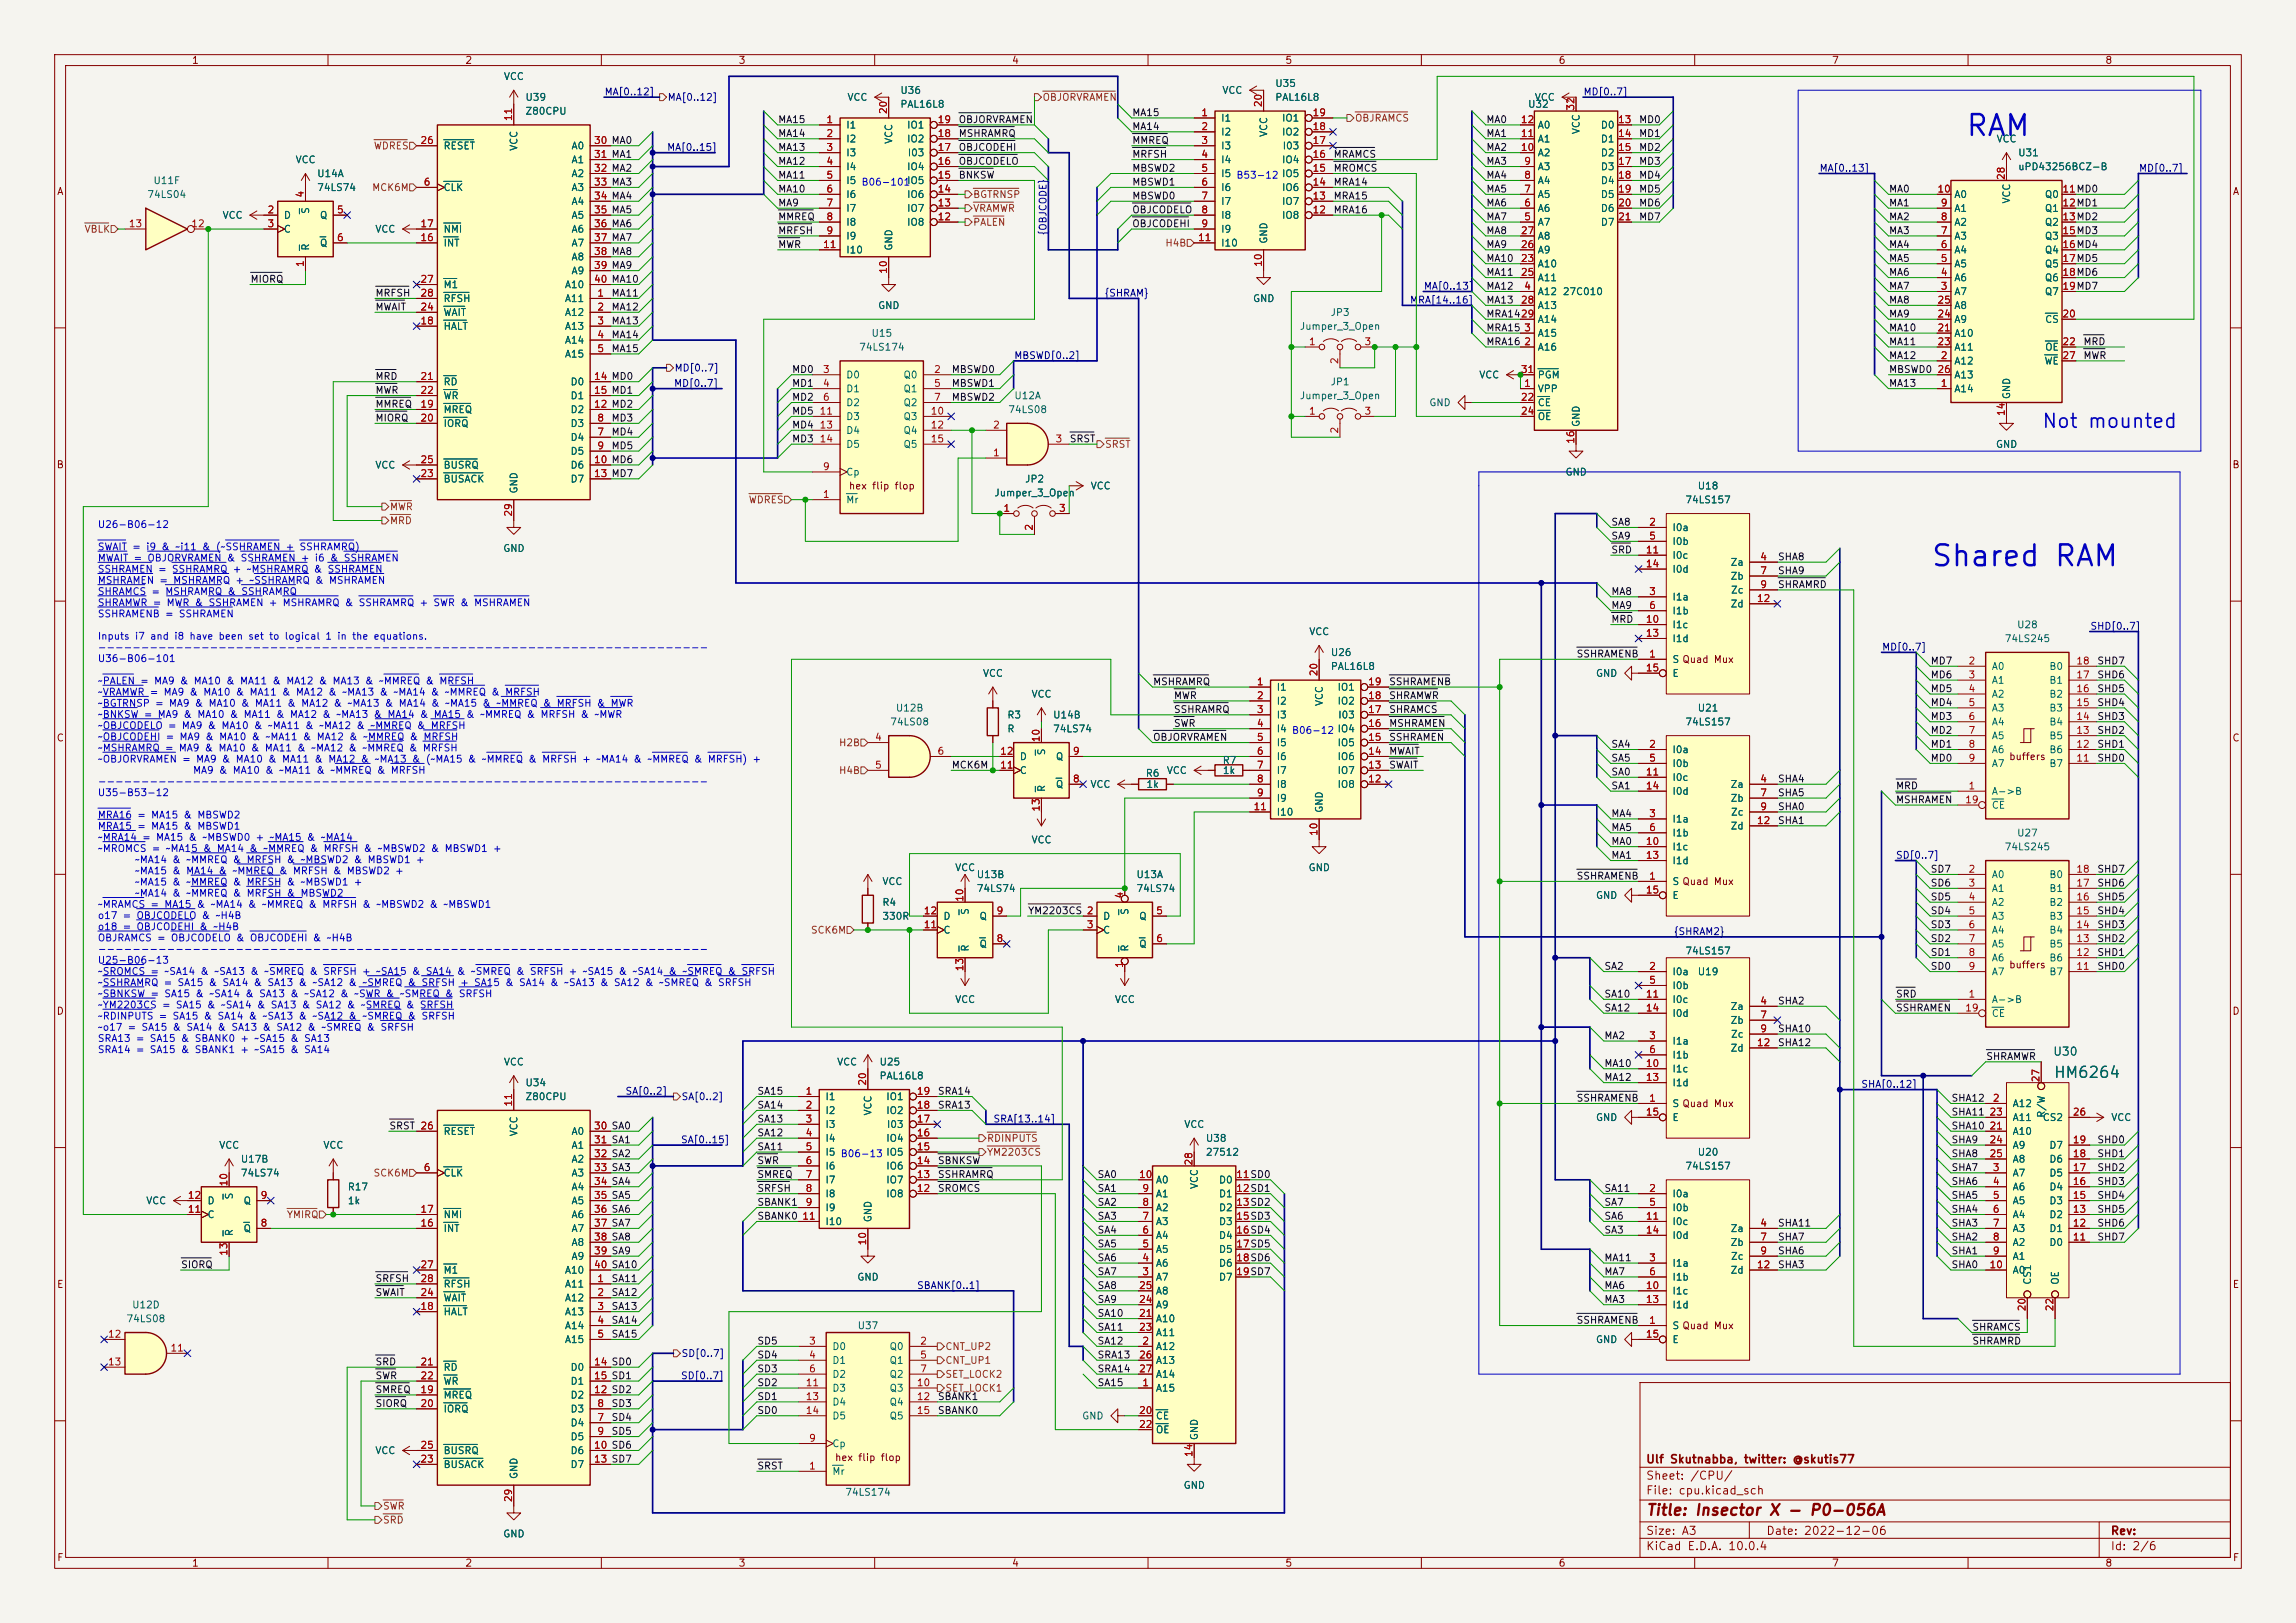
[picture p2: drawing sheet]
<svg xmlns="http://www.w3.org/2000/svg" width="420mm" height="297mm" viewBox="0 0 420 297" stroke-linecap="round" stroke-linejoin="round" font-family="sans-serif">
<defs><g id="words">
<g font-size="3.8" fill="#0000c2">
<text x="359.4" y="25.8">RAM</text>
<text x="353.1" y="104.6">Shared RAM</text>
</g>
<text font-size="2.5" fill="#0000c2" x="373.4" y="78.9">Not mounted</text>
<text font-size="2" fill="#006464" x="375.5" y="197.8">HM6264</text>
<text font-size="2" fill="#840000" x="301" y="277.8">Title: Insector X - P0-056A</text>
<text font-size="1.5" fill="#006464" x="375.5" y="193.6">U30</text>
<g font-size="1.5" fill="#840000">
<text x="301" y="268.1">Ulf Skutnabba, twitter: @skutis77</text>
<text x="301" y="273.8">File: cpu.kicad_sch</text>
<text x="301" y="271.1">Sheet: /CPU/</text>
<text x="301" y="281.2">Size: A3</text>
<text x="323" y="281.2">Date: 2022-12-06</text>
<text x="386" y="281.2">Rev:</text>
<text x="301" y="284">KiCad E.D.A. 10.0.4</text>
<text x="386" y="284">Id: 2/6</text>
</g>
<g font-size="1.3" fill="#840000">
<text x="35" y="12">1</text>
<text x="85" y="12">2</text>
<text x="135" y="12">3</text>
<text x="185" y="12">4</text>
<text x="235" y="12">5</text>
<text x="285" y="12">6</text>
<text x="335" y="12">7</text>
<text x="385" y="12">8</text>
<text x="10.3" y="36">A</text>
<text x="408.3" y="36">A</text>
<text x="10.3" y="86">B</text>
<text x="155.2" y="89.9">hex flip flop</text>
<text x="408.2" y="86">B</text>
<text x="10.3" y="136">C</text>
<text x="408.2" y="136">C</text>
<text x="367.4" y="139.4">buffers</text>
<text x="367.4" y="177.5">buffers</text>
<text x="10.3" y="186">D</text>
<text x="408.2" y="186">D</text>
<text x="10.3" y="236">E</text>
<text x="408.3" y="236">E</text>
<text x="152.6" y="267.7">hex flip flop</text>
<text x="10.3" y="286">F</text>
<text x="35" y="287">1</text>
<text x="85" y="287">2</text>
<text x="135" y="287">3</text>
<text x="185" y="287">4</text>
<text x="235" y="287">5</text>
<text x="285" y="287">6</text>
<text x="335" y="287">7</text>
<text x="385" y="287">8</text>
<text x="408.3" y="286">F</text>
</g>
<g font-size="1.3" fill="#006464">
<text x="92.1" y="14.9">VCC</text>
<text x="164.6" y="17.5">U36</text>
<text x="223.5" y="17.5">VCC</text>
<text x="233.2" y="16.2">U35</text>
<text x="96" y="18.8">U39</text>
<text x="96" y="21.3">Z80CPU</text>
<text x="154.7" y="23.8">I1</text>
<text x="154.9" y="18.8">VCC</text>
<text x="164.6" y="20">PAL16L8</text>
<text x="165.8" y="23.8">IO1</text>
<text x="223.3" y="22.6">I1</text>
<text x="233.2" y="18.8">PAL16L8</text>
<text x="234.4" y="22.6">IO1</text>
<text x="279.4" y="20">U32</text>
<text x="280.6" y="18.8">VCC</text>
<text x="281.2" y="23.8">A0</text>
<text x="292.7" y="23.8">D0</text>
<text x="81" y="27.6">RESET</text>
<text x="95" y="27.7" transform="rotate(-90 95 27.7)">VCC</text>
<text x="104.4" y="27.6">A0</text>
<text x="154.7" y="26.4">I2</text>
<text x="154.7" y="28.9">I3</text>
<text x="163.5" y="26.4" transform="rotate(-90 163.5 26.4)">VCC</text>
<text x="165.8" y="26.4">IO2</text>
<text x="165.9" y="28.9">I03</text>
<text x="223.3" y="25.1">I2</text>
<text x="223.3" y="27.6">I3</text>
<text x="232.1" y="25.2" transform="rotate(-90 232.1 25.2)">VCC</text>
<text x="234.4" y="25.1">IO2</text>
<text x="234.5" y="27.6">I03</text>
<text x="281.2" y="28.9">A2</text>
<text x="281.2" y="26.4">A1</text>
<text x="289.3" y="24.7" transform="rotate(-90 289.3 24.7)">VCC</text>
<text x="292.7" y="26.4">D1</text>
<text x="292.7" y="28.9">D2</text>
<text x="365.1" y="26.4">VCC</text>
<text x="369.1" y="28.9">U31</text>
<text x="28" y="34">U11F</text>
<text x="54" y="30.2">VCC</text>
<text x="57.9" y="32.7">U14A</text>
<text x="57.9" y="35.3">74LS74</text>
<text x="81" y="35.3">CLK</text>
<text x="104.4" y="30.2">A1</text>
<text x="104.4" y="32.7">A2</text>
<text x="104.4" y="35.3">A3</text>
<text x="154.7" y="31.5">I4</text>
<text x="154.7" y="34">I5 B06-101</text>
<text x="154.7" y="34">I5</text>
<text x="165.8" y="34">IO5</text>
<text x="165.8" y="31.5">IO4</text>
<text x="223.3" y="30.2">I4</text>
<text x="223.3" y="32.7">I5 B53-12 IO5</text>
<text x="223.3" y="35.3">I6</text>
<text x="223.3" y="32.7">I5</text>
<text x="234.4" y="35.3">IO6</text>
<text x="234.4" y="30.2">IO4</text>
<text x="234.4" y="32.7">IO5</text>
<text x="281.2" y="34">A4</text>
<text x="281.2" y="31.5">A3</text>
<text x="292.7" y="31.5">D3</text>
<text x="292.7" y="34">D4</text>
<text x="369.1" y="31.5">uPD43256BCZ-B</text>
<text x="26.8" y="36.5">74LS04</text>
<text x="40.6" y="40.3">VCC</text>
<text x="51.8" y="40.3">D</text>
<text x="56.9" y="39.3" transform="rotate(-90 56.9 39.3)">S</text>
<text x="58.4" y="40.3">Q</text>
<text x="104.4" y="37.8">A4</text>
<text x="104.4" y="40.3">A5</text>
<text x="154.7" y="36.5">I6</text>
<text x="154.7" y="39.1">I7</text>
<text x="154.7" y="41.6">I8</text>
<text x="165.8" y="41.6">IO8</text>
<text x="165.8" y="39.1">IO7</text>
<text x="165.8" y="36.5">IO6</text>
<text x="223.3" y="37.8">I7</text>
<text x="223.3" y="40.3">I8</text>
<text x="234.4" y="40.3">IO8</text>
<text x="234.4" y="37.8">IO7</text>
<text x="281.2" y="41.6">A7</text>
<text x="281.2" y="39.1">A6</text>
<text x="281.2" y="36.5">A5</text>
<text x="292.7" y="36.5">D5</text>
<text x="292.7" y="39.1">D6</text>
<text x="292.7" y="41.6">D7</text>
<text x="357.4" y="41.6">A2</text>
<text x="357.4" y="39.1">A1</text>
<text x="357.4" y="36.5">A0</text>
<text x="368" y="37.4" transform="rotate(-90 368 37.4)">VCC</text>
<text x="373.9" y="36.5">Q0</text>
<text x="373.9" y="39.1">Q1</text>
<text x="373.9" y="41.6">Q2</text>
<text x="51.8" y="42.9">C</text>
<text x="56.9" y="46" transform="rotate(-90 56.9 46)">R</text>
<text x="58.4" y="45.4">Q</text>
<text x="68.5" y="42.9">VCC</text>
<text x="81" y="45.4">INT</text>
<text x="81" y="42.9">NMI</text>
<text x="104.4" y="42.9">A6</text>
<text x="104.4" y="45.4">A7</text>
<text x="104.4" y="48">A8</text>
<text x="154.7" y="44.2">I9</text>
<text x="154.7" y="46.7">I10</text>
<text x="163.5" y="46" transform="rotate(-90 163.5 46)">GND</text>
<text x="223.3" y="42.9">I9</text>
<text x="223.3" y="45.4">I10</text>
<text x="232.1" y="44.7" transform="rotate(-90 232.1 44.7)">GND</text>
<text x="281.2" y="46.7">A9</text>
<text x="281.2" y="44.2">A8</text>
<text x="357.4" y="46.7">A4</text>
<text x="357.4" y="44.2">A3</text>
<text x="373.9" y="44.2">Q3</text>
<text x="373.9" y="46.7">Q4</text>
<text x="81" y="53">M1</text>
<text x="103.2" y="53">A10</text>
<text x="104.4" y="50.5">A9</text>
<text x="281.2" y="49.2">A10</text>
<text x="281.2" y="51.8">A11</text>
<text x="357.4" y="51.8">A6</text>
<text x="357.4" y="49.2">A5</text>
<text x="373.9" y="49.2">Q5</text>
<text x="373.9" y="51.8">Q6</text>
<text x="81" y="58.1">WAIT</text>
<text x="81" y="55.6">RFSH</text>
<text x="103.2" y="55.6">A11</text>
<text x="103.2" y="58.1">A12</text>
<text x="160.5" y="56.9">GND</text>
<text x="229.1" y="55.6">GND</text>
<text x="243.3" y="58.1">JP3</text>
<text x="281.2" y="54.3">A12</text>
<text x="281.2" y="56.9">A13</text>
<text x="281.2" y="59.4">A14</text>
<text x="285.8" y="54.3">27C010</text>
<text x="357.4" y="54.3">A7</text>
<text x="357.4" y="59.4">A9</text>
<text x="357.4" y="56.9">A8</text>
<text x="373.9" y="54.3">Q7</text>
<text x="374" y="59.4">CS</text>
<text x="81" y="60.7">HALT</text>
<text x="103.2" y="60.7">A13</text>
<text x="103.2" y="63.2">A14</text>
<text x="103.2" y="65.7">A15</text>
<text x="157" y="64.5">74LS174</text>
<text x="159.3" y="61.9">U15</text>
<text x="237.7" y="60.7">Jumper_3_Open</text>
<text x="281.2" y="64.5">A16</text>
<text x="281.2" y="61.9">A15</text>
<text x="357.4" y="61.9">A10</text>
<text x="357.4" y="64.5">A11</text>
<text x="374" y="64.5">OE</text>
<text x="81" y="70.8">RD</text>
<text x="104.3" y="70.8">D0</text>
<text x="154.7" y="69.6">D0</text>
<text x="165.2" y="69.6">Q0</text>
<text x="243.3" y="70.8">JP1</text>
<text x="270.5" y="69.6">VCC</text>
<text x="281.2" y="69.6">PGM</text>
<text x="357.4" y="67">A12</text>
<text x="357.4" y="69.6">A13</text>
<text x="373.9" y="67">WE</text>
<text x="81" y="75.9">MREQ</text>
<text x="81" y="73.4">WR</text>
<text x="104.3" y="75.9">D2</text>
<text x="104.3" y="73.4">D1</text>
<text x="154.7" y="72.1">D1</text>
<text x="154.7" y="74.6">D2</text>
<text x="154.7" y="77.2">D3</text>
<text x="165.2" y="72.1">Q1</text>
<text x="165.2" y="74.6">Q2</text>
<text x="165.2" y="77.2">Q3</text>
<text x="184.3" y="75.9">74LS08</text>
<text x="185.4" y="73.4">U12A</text>
<text x="237.7" y="73.4">Jumper_3_Open</text>
<text x="261.3" y="74.6">GND</text>
<text x="281.2" y="72.1">VPP</text>
<text x="281.2" y="74.6">CE</text>
<text x="281.2" y="77.2">OE</text>
<text x="357.4" y="72.1">A14</text>
<text x="368" y="73.2" transform="rotate(-90 368 73.2)">GND</text>
<text x="81" y="78.4">IORQ</text>
<text x="104.3" y="81">D4</text>
<text x="104.3" y="78.4">D3</text>
<text x="104.3" y="83.5">D5</text>
<text x="154.7" y="79.7">D4</text>
<text x="154.7" y="82.3">D5</text>
<text x="165.2" y="79.7">Q4</text>
<text x="165.2" y="82.3">Q5</text>
<text x="289.3" y="78.2" transform="rotate(-90 289.3 78.2)">GND</text>
<text x="365" y="82.3">GND</text>
<text x="68.5" y="86.1">VCC</text>
<text x="81" y="88.6">BUSACK</text>
<text x="81" y="86.1">BUSRQ</text>
<text x="104.3" y="86.1">D6</text>
<text x="104.3" y="88.6">D7</text>
<text x="154.7" y="87.3">Cp</text>
<text x="187.4" y="88.6">JP2</text>
<text x="199.4" y="89.9">VCC</text>
<text x="286.3" y="87.3">GND</text>
<text x="310.4" y="89.9">U18</text>
<text x="95" y="90.4" transform="rotate(-90 95 90.4)">GND</text>
<text x="154.7" y="92.4">Mr</text>
<text x="181.8" y="91.1">Jumper_3_Open</text>
<text x="308.2" y="92.4">74LS157</text>
<text x="91.9" y="101.3">GND</text>
<text x="305.8" y="97.5">I0a</text>
<text x="305.8" y="100">I0b</text>
<text x="305.8" y="102.6">I0c</text>
<text x="305.8" y="105.1">I0d</text>
<text x="316.5" y="103.8">Za</text>
<text x="316.5" y="106.4">Zb</text>
<text x="305.8" y="110.2">I1a</text>
<text x="305.8" y="112.7">I1b</text>
<text x="316.5" y="111.5">Zd</text>
<text x="316.5" y="108.9">Zc</text>
<text x="239.4" y="116.5">VCC</text>
<text x="305.8" y="115.3">I1c</text>
<text x="305.8" y="117.8">I1d</text>
<text x="366.6" y="117.8">74LS245</text>
<text x="368.9" y="115.3">U28</text>
<text x="179.7" y="124.2">VCC</text>
<text x="243.3" y="120.4">U26</text>
<text x="243.3" y="122.9">PAL16L8</text>
<text x="291.8" y="124.2">GND</text>
<text x="305.8" y="121.6">S Quad Mux</text>
<text x="305.8" y="124.2">E</text>
<text x="305.8" y="121.6">S</text>
<text x="364.2" y="122.9">A0</text>
<text x="364.2" y="125.4">A1</text>
<text x="374.8" y="125.4">B1</text>
<text x="374.8" y="122.9">B0</text>
<text x="163.8" y="130.5">U12B</text>
<text x="184.2" y="131.8">R3</text>
<text x="188.6" y="128">VCC</text>
<text x="192.5" y="131.8">U14B</text>
<text x="233.4" y="126.7">I1</text>
<text x="233.4" y="129.2">I2</text>
<text x="233.4" y="131.8">I3</text>
<text x="242.3" y="129.3" transform="rotate(-90 242.3 129.3)">VCC</text>
<text x="244.6" y="129.2">IO2</text>
<text x="244.6" y="126.7">IO1</text>
<text x="244.7" y="131.8">I03</text>
<text x="310.4" y="130.5">U21</text>
<text x="364.2" y="128">A2</text>
<text x="364.2" y="130.5">A3</text>
<text x="374.8" y="130.5">B3</text>
<text x="374.8" y="128">B2</text>
<text x="162.7" y="133.1">74LS08</text>
<text x="184.2" y="134.3">R</text>
<text x="192.5" y="134.3">74LS74</text>
<text x="233.4" y="134.3">I4 B06-12 IO4</text>
<text x="233.4" y="136.9">I5</text>
<text x="233.4" y="134.3">I4</text>
<text x="244.6" y="136.9">IO5</text>
<text x="244.6" y="134.3">IO4</text>
<text x="308.2" y="133.1">74LS157</text>
<text x="364.2" y="133.1">A4</text>
<text x="364.2" y="135.6">A5</text>
<text x="374.8" y="135.6">B5</text>
<text x="374.8" y="133.1">B4</text>
<text x="186.4" y="141.9">C</text>
<text x="186.4" y="139.4">D</text>
<text x="191.5" y="138.3" transform="rotate(-90 191.5 138.3)">S</text>
<text x="193" y="139.4">Q</text>
<text x="209.5" y="142.4">R6</text>
<text x="213.3" y="141.9">VCC</text>
<text x="223.6" y="140.1">R7</text>
<text x="223.6" y="141.9">1k</text>
<text x="233.4" y="139.4">I6</text>
<text x="233.4" y="141.9">I7</text>
<text x="244.6" y="141.9">IO7</text>
<text x="244.6" y="139.4">IO6</text>
<text x="305.8" y="138.1">I0a</text>
<text x="305.8" y="140.7">I0b</text>
<text x="305.8" y="143.2">I0c</text>
<text x="364.2" y="138.1">A6</text>
<text x="364.2" y="140.7">A7</text>
<text x="374.8" y="140.7">B7</text>
<text x="374.8" y="138.1">B6</text>
<text x="191.5" y="145" transform="rotate(-90 191.5 145)">R</text>
<text x="193" y="144.5">Q</text>
<text x="199.4" y="144.5">VCC</text>
<text x="209.6" y="144.5">1k</text>
<text x="233.4" y="144.5">I8</text>
<text x="233.4" y="147">I9</text>
<text x="233.4" y="149.6">I10</text>
<text x="242.3" y="148.8" transform="rotate(-90 242.3 148.8)">GND</text>
<text x="244.6" y="144.5">IO8</text>
<text x="305.8" y="145.8">I0d</text>
<text x="316.5" y="144.5">Za</text>
<text x="316.5" y="147">Zb</text>
<text x="316.5" y="149.6">Zc</text>
<text x="364.2" y="145.8">A-&gt;B</text>
<text x="364.2" y="148.3">CE</text>
<text x="188.6" y="154.6">VCC</text>
<text x="305.8" y="150.8">I1a</text>
<text x="305.8" y="153.4">I1b</text>
<text x="305.8" y="155.9">I1c</text>
<text x="316.5" y="152.1">Zd</text>
<text x="366.6" y="155.9">74LS245</text>
<text x="368.9" y="153.4">U27</text>
<text x="174.6" y="159.7">VCC</text>
<text x="178.6" y="161">U13B</text>
<text x="207.8" y="161">U13A</text>
<text x="239.3" y="159.7">GND</text>
<text x="305.8" y="158.5">I1d</text>
<text x="364.2" y="161">A0</text>
<text x="374.8" y="161">B0</text>
<text x="161.3" y="166.1">R4</text>
<text x="161.3" y="162.3">VCC</text>
<text x="177.5" y="167.5" transform="rotate(-90 177.5 167.5)">S</text>
<text x="178.6" y="163.5">74LS74</text>
<text x="206.7" y="167.5" transform="rotate(-90 206.7 167.5)">S</text>
<text x="207.8" y="163.5">74LS74</text>
<text x="291.8" y="164.8">GND</text>
<text x="305.8" y="162.3">S Quad Mux</text>
<text x="305.8" y="164.8">E</text>
<text x="305.8" y="162.3">S</text>
<text x="364.2" y="163.5">A1</text>
<text x="364.2" y="166.1">A2</text>
<text x="374.8" y="166.1">B2</text>
<text x="374.8" y="163.5">B1</text>
<text x="161.3" y="168.6">330R</text>
<text x="172.5" y="171.2">C</text>
<text x="172.5" y="168.6">D</text>
<text x="179.1" y="173.7">Q</text>
<text x="179.1" y="168.6">Q</text>
<text x="201.7" y="168.6">D</text>
<text x="201.7" y="171.2">C</text>
<text x="208.3" y="168.6">Q</text>
<text x="208.3" y="173.7">Q</text>
<text x="364.2" y="168.6">A3</text>
<text x="364.2" y="171.2">A4</text>
<text x="364.2" y="173.7">A5</text>
<text x="374.8" y="173.7">B5</text>
<text x="374.8" y="171.2">B4</text>
<text x="374.8" y="168.6">B3</text>
<text x="177.5" y="174.2" transform="rotate(-90 177.5 174.2)">R</text>
<text x="206.7" y="174.2" transform="rotate(-90 206.7 174.2)">R</text>
<text x="305.8" y="178.8">I0a</text>
<text x="308.2" y="175">74LS157</text>
<text x="310.4" y="178.8">U19</text>
<text x="364.2" y="176.2">A6</text>
<text x="364.2" y="178.8">A7</text>
<text x="374.8" y="178.8">B7</text>
<text x="374.8" y="176.2">B6</text>
<text x="174.6" y="183.9">VCC</text>
<text x="203.8" y="183.9">VCC</text>
<text x="305.8" y="181.3">I0b</text>
<text x="305.8" y="183.9">I0c</text>
<text x="316.5" y="185.1">Za</text>
<text x="364.2" y="183.9">A-&gt;B</text>
<text x="305.8" y="191.5">I1a</text>
<text x="305.8" y="186.4">I0d</text>
<text x="316.5" y="187.7">Zb</text>
<text x="316.5" y="190.2">Zc</text>
<text x="364.2" y="186.4">CE</text>
<text x="92.1" y="195.3">VCC</text>
<text x="153" y="195.3">VCC</text>
<text x="160.8" y="195.3">U25</text>
<text x="160.8" y="197.8">PAL16L8</text>
<text x="305.8" y="194">I1b</text>
<text x="305.8" y="196.6">I1c</text>
<text x="316.5" y="192.7">Zd</text>
<text x="96" y="199.1">U34</text>
<text x="96" y="201.6">Z80CPU</text>
<text x="150.9" y="201.6">I1</text>
<text x="162" y="201.6">IO1</text>
<text x="305.8" y="202.9">S Quad Mux</text>
<text x="305.8" y="199.1">I1d</text>
<text x="305.8" y="202.9">S</text>
<text x="368" y="202.9">A12</text>
<text x="81" y="208">RESET</text>
<text x="95" y="208" transform="rotate(-90 95 208)">VCC</text>
<text x="104.4" y="208">A0</text>
<text x="150.9" y="204.2">I2</text>
<text x="150.9" y="206.7">I3</text>
<text x="150.9" y="209.3">I4</text>
<text x="159.7" y="204.2" transform="rotate(-90 159.7 204.2)">VCC</text>
<text x="162" y="209.3">IO4</text>
<text x="162" y="204.2">IO2</text>
<text x="162.1" y="206.7">I03</text>
<text x="216.5" y="206.7">VCC</text>
<text x="220.5" y="209.3">U38</text>
<text x="291.8" y="205.4">GND</text>
<text x="305.8" y="205.4">E</text>
<text x="368" y="208">A10</text>
<text x="368" y="205.4">A11</text>
<text x="373.6" y="205.4">CS2</text>
<text x="374.4" y="204.7" transform="rotate(-90 374.4 204.7)">R/W</text>
<text x="386.1" y="205.4">VCC</text>
<text x="40" y="210.5">VCC</text>
<text x="43.9" y="213.1">U17B</text>
<text x="43.9" y="215.6">74LS74</text>
<text x="59" y="210.5">VCC</text>
<text x="81" y="215.6">CLK</text>
<text x="104.4" y="210.5">A1</text>
<text x="104.4" y="213.1">A2</text>
<text x="104.4" y="215.6">A3</text>
<text x="150.9" y="211.8">I5 B06-13 IO5</text>
<text x="150.9" y="214.3">I6</text>
<text x="150.9" y="211.8">I5</text>
<text x="162" y="214.3">IO6</text>
<text x="162" y="211.8">IO5</text>
<text x="220.5" y="211.8">27512</text>
<text x="308.2" y="214.3">74LS157</text>
<text x="310.4" y="211.8">U20</text>
<text x="368" y="215.6">A7</text>
<text x="368" y="210.5">A9</text>
<text x="368" y="213.1">A8</text>
<text x="374.8" y="215.6">D5</text>
<text x="374.8" y="213.1">D6</text>
<text x="374.8" y="210.5">D7</text>
<text x="26.6" y="220.7">VCC</text>
<text x="37.8" y="220.7">D</text>
<text x="42.9" y="219.6" transform="rotate(-90 42.9 219.6)">S</text>
<text x="44.4" y="220.7">Q</text>
<text x="63.5" y="218.1">R17</text>
<text x="63.5" y="220.7">1k</text>
<text x="104.4" y="218.1">A4</text>
<text x="104.4" y="220.7">A5</text>
<text x="150.9" y="216.9">I7</text>
<text x="150.9" y="219.4">I8</text>
<text x="150.9" y="222">I9</text>
<text x="162" y="219.4">IO8</text>
<text x="162" y="216.9">IO7</text>
<text x="211.3" y="222">A2</text>
<text x="211.3" y="219.4">A1</text>
<text x="211.3" y="216.9">A0</text>
<text x="219.4" y="217.7" transform="rotate(-90 219.4 217.7)">VCC</text>
<text x="222.9" y="216.9">D0</text>
<text x="222.9" y="219.4">D1</text>
<text x="222.9" y="222">D2</text>
<text x="305.8" y="219.4">I0a</text>
<text x="305.8" y="222">I0b</text>
<text x="368" y="218.1">A6</text>
<text x="368" y="220.7">A5</text>
<text x="374.8" y="220.7">D3</text>
<text x="374.8" y="218.1">D4</text>
<text x="37.8" y="223.2">C</text>
<text x="42.9" y="226.3" transform="rotate(-90 42.9 226.3)">R</text>
<text x="44.4" y="225.8">Q</text>
<text x="81" y="225.8">INT</text>
<text x="81" y="223.2">NMI</text>
<text x="104.4" y="223.2">A6</text>
<text x="104.4" y="225.8">A7</text>
<text x="150.9" y="224.5">I10</text>
<text x="159.7" y="223.8" transform="rotate(-90 159.7 223.8)">GND</text>
<text x="211.3" y="227">A4</text>
<text x="211.3" y="224.5">A3</text>
<text x="222.9" y="224.5">D3</text>
<text x="222.9" y="227">D4</text>
<text x="305.8" y="224.5">I0c</text>
<text x="305.8" y="227">I0d</text>
<text x="316.5" y="225.8">Za</text>
<text x="368" y="223.2">A4</text>
<text x="368" y="225.8">A3</text>
<text x="374.8" y="225.8">D1</text>
<text x="374.8" y="223.2">D2</text>
<text x="81" y="233.4">M1</text>
<text x="103.2" y="233.4">A10</text>
<text x="104.4" y="228.3">A8</text>
<text x="104.4" y="230.8">A9</text>
<text x="211.3" y="232.1">A6</text>
<text x="211.3" y="229.6">A5</text>
<text x="222.9" y="229.6">D5</text>
<text x="222.9" y="232.1">D6</text>
<text x="305.8" y="232.1">I1a</text>
<text x="316.5" y="228.3">Zb</text>
<text x="316.5" y="233.4">Zd</text>
<text x="316.5" y="230.8">Zc</text>
<text x="368" y="228.3">A2</text>
<text x="368" y="230.8">A1</text>
<text x="368" y="233.4">A0</text>
<text x="374.8" y="228.3">D0</text>
<text x="24.1" y="239.7">U12D</text>
<text x="81" y="238.5">WAIT</text>
<text x="81" y="235.9">RFSH</text>
<text x="103.2" y="235.9">A11</text>
<text x="103.2" y="238.5">A12</text>
<text x="156.7" y="234.7">GND</text>
<text x="211.3" y="234.7">A7</text>
<text x="211.3" y="239.7">A9</text>
<text x="211.3" y="237.2">A8</text>
<text x="222.9" y="234.7">D7</text>
<text x="305.8" y="234.7">I1b</text>
<text x="305.8" y="237.2">I1c</text>
<text x="305.8" y="239.7">I1d</text>
<text x="371.8" y="235.2" transform="rotate(-90 371.8 235.2)">CS1</text>
<text x="376.9" y="235.2" transform="rotate(-90 376.9 235.2)">OE</text>
<text x="23" y="242.3">74LS08</text>
<text x="81" y="241">HALT</text>
<text x="103.2" y="241">A13</text>
<text x="103.2" y="243.5">A14</text>
<text x="156.8" y="243.5">U37</text>
<text x="211.3" y="242.3">A10</text>
<text x="211.3" y="244.8">A11</text>
<text x="305.8" y="243.5">S Quad Mux</text>
<text x="305.8" y="243.5">S</text>
<text x="81" y="251.2">RD</text>
<text x="103.2" y="246.1">A15</text>
<text x="104.3" y="251.2">D0</text>
<text x="152.1" y="247.4">D0</text>
<text x="152.1" y="249.9">D1</text>
<text x="162.6" y="247.4">Q0</text>
<text x="162.6" y="249.9">Q1</text>
<text x="211.3" y="247.4">A12</text>
<text x="211.3" y="249.9">A13</text>
<text x="291.8" y="246.1">GND</text>
<text x="305.8" y="246.1">E</text>
<text x="81" y="256.2">MREQ</text>
<text x="81" y="253.7">WR</text>
<text x="104.3" y="256.2">D2</text>
<text x="104.3" y="253.7">D1</text>
<text x="152.1" y="252.4">D2</text>
<text x="152.1" y="255">D3</text>
<text x="152.1" y="257.5">D4</text>
<text x="162.6" y="252.4">Q2</text>
<text x="162.6" y="255">Q3</text>
<text x="162.6" y="257.5">Q4</text>
<text x="211.3" y="255">A15</text>
<text x="211.3" y="252.4">A14</text>
<text x="81" y="258.8">IORQ</text>
<text x="104.3" y="261.3">D4</text>
<text x="104.3" y="258.8">D3</text>
<text x="104.3" y="263.9">D5</text>
<text x="152.1" y="260.1">D5</text>
<text x="162.6" y="260.1">Q5</text>
<text x="197.8" y="260.1">GND</text>
<text x="211.3" y="260.1">CE</text>
<text x="211.3" y="262.6">OE</text>
<text x="219.4" y="263.7" transform="rotate(-90 219.4 263.7)">GND</text>
<text x="68.5" y="266.4">VCC</text>
<text x="81" y="268.9">BUSACK</text>
<text x="81" y="266.4">BUSRQ</text>
<text x="104.3" y="266.4">D6</text>
<text x="104.3" y="268.9">D7</text>
<text x="152.1" y="265.1">Cp</text>
<text x="95" y="270.8" transform="rotate(-90 95 270.8)">GND</text>
<text x="152.1" y="270.2">Mr</text>
<text x="154.5" y="274">74LS174</text>
<text x="216.4" y="272.8">GND</text>
<text x="91.9" y="281.6">GND</text>
</g>
<g font-size="1.3" fill="#000084">
<text x="110.5" y="17.7">MA[0..12]</text>
<text x="289.6" y="17.7">MD[0..7]</text>
<text x="122" y="18.8">MA[0..12]</text>
<text x="121.9" y="27.9">MA[0..15]</text>
<text x="332.7" y="31.7">MA[0..13]</text>
<text x="391.2" y="31.7">MD[0..7]</text>
<text x="191.7" y="43.2" transform="rotate(-90 191.7 43.2)">{OBJCODE}</text>
<text x="260.3" y="53.3">MA[0..13]</text>
<text x="201.9" y="54.6">{SHRAM}</text>
<text x="257.8" y="55.8">MRA[14..16]</text>
<text x="123.2" y="71.1">MD[0..7]</text>
<text x="123.3" y="68.3">MD[0..7]</text>
<text x="185.4" y="66">MBSWD[0..2]</text>
<text x="344.2" y="119.3">MD[0..7]</text>
<text x="382.3" y="115.5">SHD[0..7]</text>
<text x="346.7" y="157.4">SD[0..7]</text>
<text x="306.1" y="171.4">{SHRAM2}</text>
<text x="114.3" y="200.6">SA[0..2]</text>
<text x="124.6" y="201.6">SA[0..2]</text>
<text x="340.4" y="199.4">SHA[0..12]</text>
<text x="124.5" y="209.5">SA[0..15]</text>
<text x="181.6" y="205.7">SRA[13..14]</text>
<text x="167.6" y="236.2">SBANK[0..1]</text>
<text x="124.6" y="248.6">SD[0..7]</text>
<text x="124.5" y="252.7">SD[0..7]</text>
</g>
<g font-size="1.3" fill="#a90000">
<text x="94" y="22.3" transform="rotate(-90 94 22.3)">11</text>
<text x="151.1" y="22.8">1</text>
<text x="162.5" y="21" transform="rotate(-90 162.5 21)">20</text>
<text x="171.4" y="22.8">19</text>
<text x="219.6" y="21.6">1</text>
<text x="231.1" y="19.7" transform="rotate(-90 231.1 19.7)">20</text>
<text x="240" y="21.6">19</text>
<text x="278.1" y="22.8">12</text>
<text x="288.3" y="20.4" transform="rotate(-90 288.3 20.4)">32</text>
<text x="295.9" y="22.8">13</text>
<text x="76.8" y="26.6">26</text>
<text x="108.5" y="26.6">30 MA0</text>
<text x="108.5" y="29.2">31 MA1</text>
<text x="108.5" y="26.6">30</text>
<text x="108.5" y="29.2">31</text>
<text x="151.1" y="25.4">2</text>
<text x="151.1" y="27.9">3</text>
<text x="171.4" y="27.9">17</text>
<text x="171.4" y="25.4">18</text>
<text x="219.6" y="24.1">2</text>
<text x="219.6" y="26.6">3</text>
<text x="219.6" y="29.2">4</text>
<text x="240" y="29.2">16</text>
<text x="240" y="26.6">17</text>
<text x="240" y="24.1">18</text>
<text x="278.1" y="27.9">10</text>
<text x="278.1" y="25.4">11</text>
<text x="295.9" y="25.4">14</text>
<text x="295.9" y="27.9">15</text>
<text x="77.4" y="34.3">6</text>
<text x="108.5" y="31.7">32 MA2</text>
<text x="108.5" y="34.3">33 MA3</text>
<text x="108.5" y="31.7">32</text>
<text x="108.5" y="34.3">33</text>
<text x="151.1" y="30.5">4</text>
<text x="151.1" y="33">5</text>
<text x="151.1" y="35.5">6</text>
<text x="171.4" y="35.5">14</text>
<text x="171.4" y="33">15</text>
<text x="171.4" y="30.5">16</text>
<text x="219.6" y="31.7">5</text>
<text x="219.6" y="34.3">6</text>
<text x="240" y="34.3">14</text>
<text x="240" y="31.7">15</text>
<text x="278.7" y="35.5">7</text>
<text x="278.7" y="33">8</text>
<text x="278.7" y="30.5">9</text>
<text x="295.9" y="30.5">17</text>
<text x="295.9" y="33">18</text>
<text x="295.9" y="35.5">19</text>
<text x="354.3" y="35.5">10</text>
<text x="367" y="33.1" transform="rotate(-90 367 33.1)">28</text>
<text x="377.1" y="35.5">11MD0</text>
<text x="377.1" y="35.5">11</text>
<text x="23.5" y="41.9">13</text>
<text x="34.9" y="41.9">12</text>
<text x="48.8" y="39.3">2</text>
<text x="48.8" y="41.9">3</text>
<text x="55.9" y="36.3" transform="rotate(-90 55.9 36.3)">4</text>
<text x="61.5" y="39.3">5</text>
<text x="76.8" y="41.9">17</text>
<text x="108.5" y="36.8">34 MA4</text>
<text x="108.5" y="39.3">35 MA5</text>
<text x="108.5" y="41.9">36 MA6</text>
<text x="108.5" y="36.8">34</text>
<text x="108.5" y="39.3">35</text>
<text x="108.5" y="41.9">36</text>
<text x="151.1" y="38.1">7</text>
<text x="151.1" y="40.6">8</text>
<text x="171.4" y="40.6">12</text>
<text x="171.4" y="38.1">13</text>
<text x="219.6" y="36.8">7</text>
<text x="219.6" y="39.3">8</text>
<text x="219.6" y="41.9">9</text>
<text x="240" y="39.3">12</text>
<text x="240" y="36.8">13</text>
<text x="278.7" y="40.6">5</text>
<text x="278.7" y="38.1">6</text>
<text x="295.9" y="38.1">20</text>
<text x="295.9" y="40.6">21</text>
<text x="354.9" y="40.6">8</text>
<text x="354.9" y="38.1">9</text>
<text x="377.1" y="38.1">12MD1</text>
<text x="377.1" y="40.6">13MD2</text>
<text x="377.1" y="38.1">12</text>
<text x="377.1" y="40.6">13</text>
<text x="61.5" y="44.4">6</text>
<text x="76.8" y="44.4">16</text>
<text x="108.5" y="44.4">37 MA7</text>
<text x="108.5" y="47">38 MA8</text>
<text x="108.5" y="44.4">37</text>
<text x="108.5" y="47">38</text>
<text x="150.5" y="45.7">11</text>
<text x="151.1" y="43.2">9</text>
<text x="219" y="44.4">11</text>
<text x="278.1" y="45.7">26</text>
<text x="278.1" y="43.2">27</text>
<text x="354.9" y="45.7">6</text>
<text x="354.9" y="43.2">7</text>
<text x="377.1" y="43.2">15MD3</text>
<text x="377.1" y="45.7">16MD4</text>
<text x="377.1" y="43.2">15</text>
<text x="377.1" y="45.7">16</text>
<text x="55.9" y="49" transform="rotate(-90 55.9 49)">1</text>
<text x="76.8" y="52">27</text>
<text x="108.5" y="49.5">39 MA9</text>
<text x="108.5" y="52">40 MA10</text>
<text x="108.5" y="49.5">39</text>
<text x="108.5" y="52">40</text>
<text x="162.5" y="50.2" transform="rotate(-90 162.5 50.2)">10</text>
<text x="231.1" y="48.9" transform="rotate(-90 231.1 48.9)">10</text>
<text x="278.1" y="48.2">23</text>
<text x="278.1" y="50.8">25</text>
<text x="278.7" y="53.3">4</text>
<text x="354.9" y="53.3">3</text>
<text x="354.9" y="50.8">4</text>
<text x="354.9" y="48.2">5</text>
<text x="377.1" y="48.2">17MD5</text>
<text x="377.1" y="50.8">18MD6</text>
<text x="377.1" y="53.3">19MD7</text>
<text x="377.1" y="48.2">17</text>
<text x="377.1" y="50.8">18</text>
<text x="377.1" y="53.3">19</text>
<text x="76.8" y="59.7">18</text>
<text x="76.8" y="57.1">24</text>
<text x="76.8" y="54.6">28</text>
<text x="109.1" y="54.6">1</text>
<text x="109.1" y="57.1">2</text>
<text x="109.1" y="59.7">3</text>
<text x="278.1" y="55.9">28</text>
<text x="278.1" y="58.4">29</text>
<text x="354.3" y="58.4">24</text>
<text x="354.3" y="55.9">25</text>
<text x="377.1" y="58.4">20</text>
<text x="109.1" y="62.2">4</text>
<text x="109.1" y="64.7">5</text>
<text x="239.3" y="63.5">1</text>
<text x="249.5" y="63.5">3</text>
<text x="278.7" y="63.5">2</text>
<text x="278.7" y="60.9">3</text>
<text x="354.3" y="60.9">21</text>
<text x="354.3" y="63.5">23</text>
<text x="377.1" y="63.5">22</text>
<text x="76.8" y="69.8">21</text>
<text x="108.5" y="69.8">14 MD0</text>
<text x="108.5" y="69.8">14</text>
<text x="150.4" y="68.6">3</text>
<text x="150.4" y="71.1">4</text>
<text x="170.7" y="68.6">2</text>
<text x="170.7" y="71.1">5</text>
<text x="245.1" y="66.7" transform="rotate(-90 245.1 66.7)">2</text>
<text x="278.1" y="68.6">31</text>
<text x="278.7" y="71.1">1</text>
<text x="354.3" y="68.6">26</text>
<text x="354.9" y="71.1">1</text>
<text x="354.9" y="66">2</text>
<text x="377.1" y="66">27</text>
<text x="76.8" y="74.9">19</text>
<text x="76.8" y="77.4">20</text>
<text x="76.8" y="72.4">22</text>
<text x="108.5" y="74.9">12 MD2</text>
<text x="108.5" y="72.4">15 MD1</text>
<text x="108.5" y="74.9">12</text>
<text x="108.5" y="72.4">15</text>
<text x="109.1" y="77.4">8</text>
<text x="149.8" y="76.2">11</text>
<text x="150.4" y="73.6">6</text>
<text x="170.1" y="76.2">10</text>
<text x="170.7" y="73.6">7</text>
<text x="239.3" y="76.2">1</text>
<text x="249.5" y="76.2">3</text>
<text x="278.1" y="73.6">22</text>
<text x="278.1" y="76.2">24</text>
<text x="367" y="76.2" transform="rotate(-90 367 76.2)">14</text>
<text x="109.1" y="80">7</text>
<text x="109.1" y="82.5">9</text>
<text x="149.8" y="78.7">13</text>
<text x="149.8" y="81.3">14</text>
<text x="170.1" y="78.7">12</text>
<text x="170.1" y="81.3">15</text>
<text x="181.5" y="83.8">1</text>
<text x="181.5" y="78.7">2</text>
<text x="193" y="81.3">3</text>
<text x="245.1" y="79.4" transform="rotate(-90 245.1 79.4)">2</text>
<text x="288.3" y="81.3" transform="rotate(-90 288.3 81.3)">16</text>
<text x="76.8" y="87.6">23</text>
<text x="76.8" y="85.1">25</text>
<text x="108.5" y="85.1">10 MD6</text>
<text x="108.5" y="87.6">13 MD7</text>
<text x="108.5" y="85.1">10</text>
<text x="108.5" y="87.6">13</text>
<text x="150.4" y="86.3">9</text>
<text x="94" y="94.7" transform="rotate(-90 94 94.7)">29</text>
<text x="150.4" y="91.4">1</text>
<text x="183.4" y="94">1</text>
<text x="193.6" y="94">3</text>
<text x="189.2" y="97.2" transform="rotate(-90 189.2 97.2)">2</text>
<text x="300.9" y="101.6">11</text>
<text x="301.6" y="96.5">2</text>
<text x="301.6" y="99">5</text>
<text x="300.9" y="104.1">14</text>
<text x="321.9" y="102.8">4</text>
<text x="321.9" y="105.4">7</text>
<text x="321.9" y="107.9">9</text>
<text x="301.6" y="109.2">3</text>
<text x="301.6" y="111.7">6</text>
<text x="321.3" y="110.5">12</text>
<text x="300.9" y="114.3">10</text>
<text x="300.9" y="116.8">13</text>
<text x="229.8" y="125.7">1</text>
<text x="241.3" y="123.9" transform="rotate(-90 241.3 123.9)">20</text>
<text x="250.1" y="125.7">19</text>
<text x="300.9" y="123.2">15</text>
<text x="301.6" y="120.6">1</text>
<text x="360" y="121.9">2</text>
<text x="360" y="124.4">3</text>
<text x="379.7" y="124.4">17</text>
<text x="379.7" y="121.9">18</text>
<text x="229.8" y="128.2">2</text>
<text x="229.8" y="130.8">3</text>
<text x="250.1" y="130.8">17</text>
<text x="250.1" y="128.2">18</text>
<text x="360" y="127">4</text>
<text x="360" y="129.5">5</text>
<text x="379.7" y="129.5">15</text>
<text x="379.7" y="127">16</text>
<text x="159.9" y="135.9">4</text>
<text x="190.5" y="135.9" transform="rotate(-90 190.5 135.9)">10</text>
<text x="229.8" y="133.3">4</text>
<text x="229.8" y="135.9">5</text>
<text x="250.1" y="135.9">15</text>
<text x="250.1" y="133.3">16</text>
<text x="301.6" y="137.1">2</text>
<text x="360" y="132.1">6</text>
<text x="360" y="134.6">7</text>
<text x="360" y="137.1">8</text>
<text x="379.7" y="137.1">12</text>
<text x="379.7" y="134.6">13</text>
<text x="379.7" y="132.1">14</text>
<text x="159.9" y="140.9">5</text>
<text x="171.4" y="138.4">6</text>
<text x="182.8" y="140.9">11</text>
<text x="182.8" y="138.4">12</text>
<text x="196.1" y="143.5">8</text>
<text x="196.1" y="138.4">9</text>
<text x="229.8" y="138.4">6</text>
<text x="229.8" y="140.9">7</text>
<text x="229.8" y="143.5">8</text>
<text x="250.1" y="143.5">12</text>
<text x="250.1" y="140.9">13</text>
<text x="250.1" y="138.4">14</text>
<text x="300.9" y="142.2">11</text>
<text x="301.6" y="139.7">5</text>
<text x="321.9" y="143.5">4</text>
<text x="360" y="139.7">9</text>
<text x="379.7" y="139.7">11</text>
<text x="190.5" y="148.6" transform="rotate(-90 190.5 148.6)">13</text>
<text x="229.2" y="148.6">11</text>
<text x="229.8" y="146">9</text>
<text x="300.9" y="144.8">14</text>
<text x="301.6" y="149.8">3</text>
<text x="321.9" y="146">7</text>
<text x="321.9" y="148.6">9</text>
<text x="359.4" y="147.3">19</text>
<text x="360" y="144.8">1</text>
<text x="241.3" y="153.1" transform="rotate(-90 241.3 153.1)">10</text>
<text x="300.9" y="154.9">10</text>
<text x="301.6" y="152.4">6</text>
<text x="321.3" y="151.1">12</text>
<text x="300.9" y="157.5">13</text>
<text x="301.6" y="161.3">1</text>
<text x="360" y="160">2</text>
<text x="379.7" y="160">18</text>
<text x="168.9" y="167.6">12</text>
<text x="176.5" y="165.1" transform="rotate(-90 176.5 165.1)">10</text>
<text x="182.2" y="167.6">9</text>
<text x="198.7" y="167.6">2</text>
<text x="205.7" y="164.5" transform="rotate(-90 205.7 164.5)">4</text>
<text x="211.4" y="167.6">5</text>
<text x="300.9" y="163.8">15</text>
<text x="360" y="162.5">3</text>
<text x="360" y="165.1">4</text>
<text x="360" y="167.6">5</text>
<text x="379.7" y="167.6">15</text>
<text x="379.7" y="165.1">16</text>
<text x="379.7" y="162.5">17</text>
<text x="168.9" y="170.2">11</text>
<text x="182.2" y="172.7">8</text>
<text x="198.7" y="170.2">3</text>
<text x="211.4" y="172.7">6</text>
<text x="360" y="170.2">6</text>
<text x="360" y="172.7">7</text>
<text x="379.7" y="172.7">13</text>
<text x="379.7" y="170.2">14</text>
<text x="176.5" y="177.8" transform="rotate(-90 176.5 177.8)">13</text>
<text x="205.7" y="177.2" transform="rotate(-90 205.7 177.2)">1</text>
<text x="301.6" y="177.8">2</text>
<text x="360" y="175.2">8</text>
<text x="360" y="177.8">9</text>
<text x="379.7" y="177.8">11</text>
<text x="379.7" y="175.2">12</text>
<text x="300.9" y="182.9">11</text>
<text x="300.9" y="185.4">14</text>
<text x="301.6" y="180.3">5</text>
<text x="321.9" y="184.1">4</text>
<text x="359.4" y="185.4">19</text>
<text x="360" y="182.9">1</text>
<text x="301.6" y="190.5">3</text>
<text x="321.3" y="191.7">12</text>
<text x="321.9" y="186.7">7</text>
<text x="321.9" y="189.2">9</text>
<text x="300.9" y="195.6">10</text>
<text x="301.6" y="193">6</text>
<text x="94" y="202.6" transform="rotate(-90 94 202.6)">11</text>
<text x="147.2" y="200.6">1</text>
<text x="147.2" y="203.2">2</text>
<text x="158.7" y="198.8" transform="rotate(-90 158.7 198.8)">20</text>
<text x="167.6" y="203.2">18</text>
<text x="167.6" y="200.6">19</text>
<text x="300.9" y="198.1">13</text>
<text x="301.6" y="201.9">1</text>
<text x="364.4" y="201.9">2</text>
<text x="373.4" y="198.2" transform="rotate(-90 373.4 198.2)">27</text>
<text x="76.8" y="207">26</text>
<text x="108.5" y="207">30 SA0</text>
<text x="108.5" y="209.5">31 SA1</text>
<text x="108.5" y="207">30</text>
<text x="108.5" y="209.5">31</text>
<text x="147.2" y="205.7">3</text>
<text x="147.2" y="208.3">4</text>
<text x="167.6" y="208.3">16</text>
<text x="167.6" y="205.7">17</text>
<text x="300.9" y="204.4">15</text>
<text x="363.8" y="207">21</text>
<text x="363.8" y="204.4">23</text>
<text x="363.8" y="209.5">24</text>
<text x="379.1" y="209.5">19</text>
<text x="379.1" y="204.4">26</text>
<text x="77.4" y="214.6">6</text>
<text x="108.5" y="212.1">32 SA2</text>
<text x="108.5" y="214.6">33 SA3</text>
<text x="108.5" y="212.1">32</text>
<text x="108.5" y="214.6">33</text>
<text x="147.2" y="210.8">5</text>
<text x="147.2" y="213.3">6</text>
<text x="147.2" y="215.9">7</text>
<text x="167.6" y="215.9">13</text>
<text x="167.6" y="213.3">14</text>
<text x="167.6" y="210.8">15</text>
<text x="208.2" y="215.9">10</text>
<text x="218.4" y="213.4" transform="rotate(-90 218.4 213.4)">28</text>
<text x="226" y="215.9">11SD0</text>
<text x="226" y="215.9">11</text>
<text x="363.8" y="212.1">25</text>
<text x="364.4" y="214.6">3</text>
<text x="379.1" y="214.6">17</text>
<text x="379.1" y="212.1">18</text>
<text x="34.2" y="219.7">12</text>
<text x="41.9" y="217.2" transform="rotate(-90 41.9 217.2)">10</text>
<text x="47.6" y="219.7">9</text>
<text x="108.5" y="217.1">34 SA4</text>
<text x="108.5" y="219.7">35 SA5</text>
<text x="108.5" y="217.1">34</text>
<text x="108.5" y="219.7">35</text>
<text x="147.2" y="218.4">8</text>
<text x="147.2" y="221">9</text>
<text x="167.6" y="218.4">12</text>
<text x="208.8" y="221">8</text>
<text x="208.8" y="218.4">9</text>
<text x="226" y="218.4">12SD1</text>
<text x="226" y="221">13SD2</text>
<text x="226" y="218.4">12</text>
<text x="226" y="221">13</text>
<text x="301.6" y="218.4">2</text>
<text x="301.6" y="221">5</text>
<text x="364.4" y="217.1">4</text>
<text x="364.4" y="219.7">5</text>
<text x="379.1" y="219.7">15</text>
<text x="379.1" y="217.1">16</text>
<text x="34.2" y="222.2">11</text>
<text x="47.6" y="224.8">8</text>
<text x="76.8" y="224.8">16</text>
<text x="76.8" y="222.2">17</text>
<text x="108.5" y="222.2">36 SA6</text>
<text x="108.5" y="224.8">37 SA7</text>
<text x="108.5" y="227.3">38 SA8</text>
<text x="108.5" y="222.2">36</text>
<text x="108.5" y="224.8">37</text>
<text x="108.5" y="227.3">38</text>
<text x="146.6" y="223.5">11</text>
<text x="208.8" y="226">6</text>
<text x="208.8" y="223.5">7</text>
<text x="226" y="223.5">15SD3</text>
<text x="226" y="226">16SD4</text>
<text x="226" y="223.5">15</text>
<text x="226" y="226">16</text>
<text x="300.9" y="223.5">11</text>
<text x="300.9" y="226">14</text>
<text x="321.9" y="224.8">4</text>
<text x="321.9" y="227.3">7</text>
<text x="364.4" y="222.2">6</text>
<text x="364.4" y="224.8">7</text>
<text x="364.4" y="227.3">8</text>
<text x="379.1" y="227.3">11</text>
<text x="379.1" y="224.8">12</text>
<text x="379.1" y="222.2">13</text>
<text x="41.9" y="229.9" transform="rotate(-90 41.9 229.9)">13</text>
<text x="76.8" y="232.4">27</text>
<text x="108.5" y="229.8">39 SA9</text>
<text x="108.5" y="232.4">40 SA10</text>
<text x="108.5" y="229.8">39</text>
<text x="108.5" y="232.4">40</text>
<text x="158.7" y="228" transform="rotate(-90 158.7 228)">10</text>
<text x="208.8" y="233.7">3</text>
<text x="208.8" y="231.1">4</text>
<text x="208.8" y="228.6">5</text>
<text x="226" y="228.6">17SD5</text>
<text x="226" y="231.1">18SD6</text>
<text x="226" y="233.7">19SD7</text>
<text x="226" y="228.6">17</text>
<text x="226" y="231.1">18</text>
<text x="226" y="233.7">19</text>
<text x="301.6" y="231.1">3</text>
<text x="301.6" y="233.7">6</text>
<text x="321.3" y="232.4">12</text>
<text x="321.9" y="229.8">9</text>
<text x="363.8" y="232.4">10</text>
<text x="364.4" y="229.8">9</text>
<text x="76.8" y="237.5">24</text>
<text x="76.8" y="234.9">28</text>
<text x="109.1" y="234.9">1</text>
<text x="109.1" y="237.5">2</text>
<text x="208.2" y="238.7">24</text>
<text x="208.2" y="236.2">25</text>
<text x="300.9" y="236.2">10</text>
<text x="300.9" y="238.7">13</text>
<text x="19.6" y="245.1">12</text>
<text x="76.8" y="240">18</text>
<text x="109.1" y="240">3</text>
<text x="109.1" y="242.5">4</text>
<text x="109.1" y="245.1">5</text>
<text x="208.2" y="241.3">21</text>
<text x="208.2" y="243.8">23</text>
<text x="300.9" y="245.1">15</text>
<text x="301.6" y="242.5">1</text>
<text x="370.8" y="240.1" transform="rotate(-90 370.8 240.1)">20</text>
<text x="375.9" y="240.1" transform="rotate(-90 375.9 240.1)">22</text>
<text x="19.6" y="250.2">13</text>
<text x="31.1" y="247.6">11</text>
<text x="76.8" y="250.2">21</text>
<text x="108.5" y="250.2">14 SD0</text>
<text x="108.5" y="250.2">14</text>
<text x="147.9" y="246.4">3</text>
<text x="147.9" y="248.9">4</text>
<text x="147.9" y="251.4">6</text>
<text x="168.2" y="246.4">2</text>
<text x="168.2" y="248.9">5</text>
<text x="168.2" y="251.4">7</text>
<text x="208.2" y="248.9">26</text>
<text x="208.2" y="251.4">27</text>
<text x="208.8" y="246.4">2</text>
<text x="76.8" y="255.2">19</text>
<text x="76.8" y="257.8">20</text>
<text x="76.8" y="252.7">22</text>
<text x="108.5" y="255.2">12 SD2</text>
<text x="108.5" y="252.7">15 SD1</text>
<text x="108.5" y="255.2">12</text>
<text x="108.5" y="252.7">15</text>
<text x="109.1" y="257.8">8</text>
<text x="147.3" y="254">11</text>
<text x="147.3" y="256.5">13</text>
<text x="167.6" y="254">10</text>
<text x="167.6" y="256.5">12</text>
<text x="208.8" y="254">1</text>
<text x="109.1" y="260.3">7</text>
<text x="109.1" y="262.9">9</text>
<text x="147.3" y="259.1">14</text>
<text x="167.6" y="259.1">15</text>
<text x="208.2" y="259.1">20</text>
<text x="208.2" y="261.6">22</text>
<text x="76.8" y="267.9">23</text>
<text x="76.8" y="265.4">25</text>
<text x="108.5" y="265.4">10 SD6</text>
<text x="108.5" y="267.9">13 SD7</text>
<text x="108.5" y="265.4">10</text>
<text x="108.5" y="267.9">13</text>
<text x="147.9" y="269.2">1</text>
<text x="147.9" y="264.1">9</text>
<text x="218.4" y="266.7" transform="rotate(-90 218.4 266.7)">14</text>
<text x="94" y="275" transform="rotate(-90 94 275)">29</text>
</g>
<g font-size="1.3" fill="#0f0f0f">
<text x="142.2" y="22.8">MA15</text>
<text x="175.3" y="22.8">OBJORVRAMEN</text>
<text x="207" y="21.6">MA15</text>
<text x="271.8" y="22.8">MA0</text>
<text x="299.7" y="22.8">MD0</text>
<text x="142.2" y="27.9">MA13</text>
<text x="142.2" y="25.4">MA14</text>
<text x="175.3" y="27.9">OBJCODEHI</text>
<text x="175.3" y="25.4">MSHRAMRQ</text>
<text x="207" y="26.6">MMREQ</text>
<text x="207" y="24.1">MA14</text>
<text x="207" y="29.2">MRFSH</text>
<text x="243.8" y="29.2">MRAMCS</text>
<text x="271.8" y="27.9">MA2</text>
<text x="271.8" y="25.4">MA1</text>
<text x="299.7" y="25.4">MD1</text>
<text x="299.7" y="27.9">MD2</text>
<text x="142.2" y="30.4">MA12</text>
<text x="142.2" y="33">MA11</text>
<text x="142.2" y="35.5">MA10</text>
<text x="175.3" y="33">BNKSW</text>
<text x="175.3" y="30.4">OBJCODELO</text>
<text x="207" y="31.7">MBSWD2</text>
<text x="207" y="34.3">MBSWD1</text>
<text x="243.8" y="31.7">MROMCS</text>
<text x="243.8" y="34.3">MRA14</text>
<text x="271.8" y="35.5">MA5</text>
<text x="271.8" y="33">MA4</text>
<text x="271.8" y="30.4">MA3</text>
<text x="299.7" y="30.4">MD3</text>
<text x="299.7" y="33">MD4</text>
<text x="299.7" y="35.5">MD5</text>
<text x="345.4" y="35.5">MA0</text>
<text x="142.2" y="38.1">MA9</text>
<text x="142.2" y="40.6">MMREQ</text>
<text x="207" y="36.8">MBSWD0</text>
<text x="207" y="41.9">OBJCODEHI</text>
<text x="207" y="39.3">OBJCODELO</text>
<text x="243.8" y="36.8">MRA15</text>
<text x="243.8" y="39.3">MRA16</text>
<text x="271.8" y="40.6">MA7</text>
<text x="271.8" y="38.1">MA6</text>
<text x="299.7" y="40.6">MD7</text>
<text x="299.7" y="38.1">MD6</text>
<text x="345.4" y="40.6">MA2</text>
<text x="345.4" y="38.1">MA1</text>
<text x="142.2" y="43.1">MRFSH</text>
<text x="142.2" y="45.7">MWR</text>
<text x="271.8" y="43.1">MA8</text>
<text x="271.8" y="45.7">MA9</text>
<text x="345.4" y="45.7">MA4</text>
<text x="345.4" y="43.1">MA3</text>
<text x="45.7" y="52">MIORQ</text>
<text x="271.8" y="48.2">MA10</text>
<text x="271.8" y="50.8">MA11</text>
<text x="271.8" y="53.3">MA12</text>
<text x="345.4" y="48.2">MA5</text>
<text x="345.4" y="53.3">MA7</text>
<text x="345.4" y="50.8">MA6</text>
<text x="68.6" y="57.1">MWAIT</text>
<text x="68.6" y="54.6">MRFSH</text>
<text x="111.8" y="57.1">MA12</text>
<text x="111.8" y="54.6">MA11</text>
<text x="111.8" y="59.7">MA13</text>
<text x="271.8" y="55.8">MA13</text>
<text x="271.8" y="58.4">MRA1429</text>
<text x="345.4" y="58.4">MA9</text>
<text x="345.4" y="55.8">MA8</text>
<text x="111.8" y="64.7">MA15</text>
<text x="111.8" y="62.2">MA14</text>
<text x="271.8" y="63.5">MRA16</text>
<text x="271.8" y="60.9">MRA15</text>
<text x="345.4" y="60.9">MA10</text>
<text x="345.4" y="63.5">MA11</text>
<text x="381" y="63.5">MRD</text>
<text x="68.6" y="69.8">MRD</text>
<text x="144.8" y="68.5">MD0</text>
<text x="144.8" y="71.1">MD1</text>
<text x="174" y="68.5">MBSWD0</text>
<text x="174" y="71.1">MBSWD1</text>
<text x="345.4" y="66">MA12</text>
<text x="345.4" y="71.1">MA13</text>
<text x="345.4" y="68.5">MBSWD0</text>
<text x="381" y="66">MWR</text>
<text x="68.6" y="77.4">MIORQ</text>
<text x="68.6" y="72.4">MWR</text>
<text x="68.6" y="74.9">MMREQ</text>
<text x="111.8" y="77.4">MD3</text>
<text x="144.8" y="73.6">MD2</text>
<text x="144.8" y="76.2">MD5</text>
<text x="174" y="73.6">MBSWD2</text>
<text x="111.8" y="82.5">MD5</text>
<text x="111.8" y="80">MD4</text>
<text x="144.8" y="78.7">MD4</text>
<text x="144.8" y="81.2">MD3</text>
<text x="195.6" y="81.2">SRST</text>
<text x="294.6" y="101.6">SRD</text>
<text x="294.6" y="96.5">SA8</text>
<text x="294.6" y="99">SA9</text>
<text x="325.1" y="105.4">SHA9</text>
<text x="325.1" y="102.8">SHA8</text>
<text x="325.1" y="107.9">SHRAMRD</text>
<text x="294.6" y="109.2">MA8</text>
<text x="294.6" y="111.7">MA9</text>
<text x="294.6" y="114.3">MRD</text>
<text x="210.8" y="125.7">MSHRAMRQ</text>
<text x="254" y="125.7">SSHRAMENB</text>
<text x="288.3" y="120.6">SSHRAMENB</text>
<text x="353.1" y="121.9">MD7</text>
<text x="353.1" y="124.4">MD6</text>
<text x="383.5" y="124.4">SHD6</text>
<text x="383.5" y="121.9">SHD7</text>
<text x="214.6" y="128.2">MWR</text>
<text x="214.6" y="130.8">SSHRAMRQ</text>
<text x="254" y="128.2">SHRAMWR</text>
<text x="254" y="130.8">SHRAMCS</text>
<text x="353.1" y="127">MD5</text>
<text x="353.1" y="129.5">MD4</text>
<text x="383.5" y="127">SHD5</text>
<text x="383.5" y="129.5">SHD4</text>
<text x="210.8" y="135.9">OBJORVRAMEN</text>
<text x="214.6" y="133.3">SWR</text>
<text x="254" y="133.3">MSHRAMEN</text>
<text x="254" y="135.9">SSHRAMEN</text>
<text x="294.6" y="137.1">SA4</text>
<text x="353.1" y="134.6">MD2</text>
<text x="353.1" y="132">MD3</text>
<text x="353.1" y="137.1">MD1</text>
<text x="383.5" y="132">SHD3</text>
<text x="383.5" y="137.1">SHD1</text>
<text x="383.5" y="134.6">SHD2</text>
<text x="174" y="140.9">MCK6M</text>
<text x="254" y="138.4">MWAIT</text>
<text x="254" y="140.9">SWAIT</text>
<text x="294.6" y="139.7">SA5</text>
<text x="294.6" y="142.2">SA0</text>
<text x="325.1" y="143.5">SHA4</text>
<text x="353.1" y="139.7">MD0</text>
<text x="383.5" y="139.7">SHD0</text>
<text x="294.6" y="149.8">MA4</text>
<text x="294.6" y="144.7">SA1</text>
<text x="325.1" y="146">SHA5</text>
<text x="325.1" y="148.6">SHA0</text>
<text x="346.7" y="144.7">MRD</text>
<text x="346.7" y="147.3">MSHRAMEN</text>
<text x="294.6" y="152.4">MA5</text>
<text x="294.6" y="154.9">MA0</text>
<text x="325.1" y="151.1">SHA1</text>
<text x="288.3" y="161.3">SSHRAMENB</text>
<text x="294.6" y="157.4">MA1</text>
<text x="353.1" y="160">SD7</text>
<text x="383.5" y="160">SHD7</text>
<text x="188" y="167.6">YM2203CS 2</text>
<text x="353.1" y="167.6">SD4</text>
<text x="353.1" y="162.5">SD6</text>
<text x="353.1" y="165.1">SD5</text>
<text x="383.5" y="167.6">SHD4</text>
<text x="383.5" y="165.1">SHD5</text>
<text x="383.5" y="162.5">SHD6</text>
<text x="353.1" y="170.1">SD3</text>
<text x="353.1" y="172.7">SD2</text>
<text x="383.5" y="170.1">SHD3</text>
<text x="383.5" y="172.7">SHD2</text>
<text x="293.4" y="177.8">SA2</text>
<text x="353.1" y="177.8">SD0</text>
<text x="353.1" y="175.2">SD1</text>
<text x="383.5" y="177.8">SHD0</text>
<text x="383.5" y="175.2">SHD1</text>
<text x="293.4" y="182.8">SA10</text>
<text x="293.4" y="185.4">SA12</text>
<text x="325.1" y="184.1">SHA2</text>
<text x="346.7" y="182.8">SRD</text>
<text x="346.7" y="185.4">SSHRAMEN</text>
<text x="293.4" y="190.5">MA2</text>
<text x="325.1" y="191.7">SHA12</text>
<text x="325.1" y="189.2">SHA10</text>
<text x="293.4" y="195.5">MA10</text>
<text x="363.2" y="194.3">SHRAMWR</text>
<text x="138.4" y="203.2">SA14</text>
<text x="138.4" y="200.6">SA15</text>
<text x="171.4" y="200.6">SRA14</text>
<text x="171.4" y="203.2">SRA13</text>
<text x="288.3" y="201.9">SSHRAMENB</text>
<text x="293.4" y="198.1">MA12</text>
<text x="356.9" y="201.9">SHA12</text>
<text x="71.1" y="207">SRST 26</text>
<text x="138.4" y="205.7">SA13</text>
<text x="138.4" y="208.2">SA12</text>
<text x="356.9" y="209.5">SHA9</text>
<text x="356.9" y="204.4">SHA11</text>
<text x="356.9" y="207">SHA10</text>
<text x="383.5" y="209.5">SHD0</text>
<text x="138.4" y="213.3">SWR</text>
<text x="138.4" y="210.8">SA11</text>
<text x="138.4" y="215.9">SMREQ</text>
<text x="171.4" y="213.3">SBNKSW</text>
<text x="171.4" y="215.9">SSHRAMRQ</text>
<text x="200.7" y="215.9">SA0</text>
<text x="356.9" y="212.1">SHA8</text>
<text x="356.9" y="214.6">SHA7</text>
<text x="383.5" y="212.1">SHD1</text>
<text x="383.5" y="214.6">SHD2</text>
<text x="138.4" y="218.4">SRFSH</text>
<text x="138.4" y="220.9">SBANK1</text>
<text x="171.4" y="218.4">SROMCS</text>
<text x="200.7" y="220.9">SA2</text>
<text x="200.7" y="218.4">SA1</text>
<text x="293.4" y="218.4">SA11</text>
<text x="293.4" y="220.9">SA7</text>
<text x="356.9" y="219.7">SHA5</text>
<text x="356.9" y="217.1">SHA6</text>
<text x="383.5" y="217.1">SHD3</text>
<text x="383.5" y="219.7">SHD4</text>
<text x="138.4" y="223.5">SBANK0</text>
<text x="200.7" y="223.5">SA3</text>
<text x="200.7" y="226">SA4</text>
<text x="293.4" y="223.5">SA6</text>
<text x="293.4" y="226">SA3</text>
<text x="325.1" y="227.3">SHA7</text>
<text x="325.1" y="224.8">SHA11</text>
<text x="356.9" y="222.2">SHA4</text>
<text x="356.9" y="227.3">SHA2</text>
<text x="356.9" y="224.8">SHA3</text>
<text x="383.5" y="227.3">SHD7</text>
<text x="383.5" y="222.2">SHD5</text>
<text x="383.5" y="224.8">SHD6</text>
<text x="33" y="232.4">SIORQ</text>
<text x="200.7" y="233.6">SA7</text>
<text x="200.7" y="231.1">SA6</text>
<text x="200.7" y="228.6">SA5</text>
<text x="293.4" y="231.1">MA11</text>
<text x="293.4" y="233.6">MA7</text>
<text x="325.1" y="229.8">SHA6</text>
<text x="325.1" y="232.4">SHA3</text>
<text x="356.9" y="232.4">SHA0</text>
<text x="356.9" y="229.8">SHA1</text>
<text x="68.6" y="237.5">SWAIT</text>
<text x="68.6" y="234.9">SRFSH</text>
<text x="111.8" y="234.9">SA11</text>
<text x="111.8" y="237.5">SA12</text>
<text x="111.8" y="240">SA13</text>
<text x="200.7" y="236.2">SA8</text>
<text x="200.7" y="238.7">SA9</text>
<text x="293.4" y="238.7">MA3</text>
<text x="293.4" y="236.2">MA6</text>
<text x="111.8" y="245.1">SA15</text>
<text x="111.8" y="242.5">SA14</text>
<text x="200.7" y="243.8">SA11</text>
<text x="200.7" y="241.3">SA10</text>
<text x="288.3" y="242.5">SSHRAMENB</text>
<text x="360.7" y="243.8">SHRAMCS</text>
<text x="68.6" y="250.2">SRD</text>
<text x="138.4" y="246.3">SD5</text>
<text x="138.4" y="248.9">SD4</text>
<text x="138.4" y="251.4">SD3</text>
<text x="200.7" y="248.9">SRA13</text>
<text x="200.7" y="246.3">SA12</text>
<text x="200.7" y="251.4">SRA14</text>
<text x="360.7" y="246.3">SHRAMRD</text>
<text x="68.6" y="257.8">SIORQ</text>
<text x="68.6" y="255.2">SMREQ</text>
<text x="68.6" y="252.7">SWR</text>
<text x="111.8" y="257.8">SD3</text>
<text x="138.4" y="254">SD2</text>
<text x="138.4" y="256.5">SD1</text>
<text x="171.4" y="256.5">SBANK1</text>
<text x="200.7" y="254">SA15</text>
<text x="111.8" y="260.3">SD4</text>
<text x="111.8" y="262.9">SD5</text>
<text x="138.4" y="259">SD0</text>
<text x="171.4" y="259">SBANK0</text>
<text x="138.4" y="269.2">SRST</text>
</g>
<g font-size="1.3" fill="#725600">
<text x="190.6" y="18.8">OBJORVRAMEN</text>
<text x="247.8" y="22.6">OBJRAMCS</text>
<text x="68.3" y="27.6">WDRES</text>
<text x="68" y="35.3">MCK6M</text>
<text x="177.9" y="41.6">PALEN</text>
<text x="177.9" y="39.1">VRAMWR</text>
<text x="177.9" y="36.5">BGTRNSP</text>
<text x="15.4" y="42.9">VBLK</text>
<text x="213.1" y="45.4">H4B</text>
<text x="202" y="82.3">SRST</text>
<text x="71.2" y="93.7">MWR</text>
<text x="136.9" y="92.4">WDRES</text>
<text x="71.2" y="96.2">MRD</text>
<text x="153.4" y="136.9">H2B</text>
<text x="153.4" y="141.9">H4B</text>
<text x="148.2" y="171.2">SCK6M</text>
<text x="180.4" y="209.3">RDINPUTS</text>
<text x="68.2" y="215.6">SCK6M</text>
<text x="180.4" y="211.8">YM2203CS</text>
<text x="52.4" y="223.2">YMIRQ</text>
<text x="172.8" y="249.9">CNT_UP1</text>
<text x="172.8" y="247.4">CNT_UP2</text>
<text x="172.8" y="252.4">SET_LOCK2</text>
<text x="172.8" y="255">SET_LOCK1</text>
<text x="70" y="276.6">SWR</text>
<text x="70" y="279.1">SRD</text>
</g>
<g font-size="1.3" fill="#0000c2">
<text x="17.8" y="96.9">U26-B06-12</text>
<text x="17.8" y="101">SWAIT = i9 &amp; ~i11 &amp; (~SSHRAMEN + SSHRAMRQ)</text>
<text x="17.8" y="103.1">MWAIT = OBJORVRAMEN &amp; SSHRAMEN + i6 &amp; SSHRAMEN</text>
<text x="17.8" y="105.1">SSHRAMEN = SSHRAMRQ + ~MSHRAMRQ &amp; SSHRAMEN</text>
<text x="17.8" y="107.1">MSHRAMEN = MSHRAMRQ + ~SSHRAMRQ &amp; MSHRAMEN</text>
<text x="17.8" y="109.2">SHRAMCS = MSHRAMRQ &amp; SSHRAMRQ</text>
<text x="17.8" y="111.2">SHRAMWR = MWR &amp; SSHRAMEN + MSHRAMRQ &amp; SSHRAMRQ + SWR &amp; MSHRAMEN</text>
<text x="17.8" y="113.3">SSHRAMENB = SSHRAMEN</text>
<text x="17.8" y="117.4">Inputs i7 and i8 have been set to logical 1 in the equations.</text>
<text x="17.8" y="119.4">-----------------------------------------------------------------------</text>
<text x="17.8" y="121.5">U36-B06-101</text>
<text x="17.8" y="125.5">~PALEN = MA9 &amp; MA10 &amp; MA11 &amp; MA12 &amp; MA13 &amp; ~MMREQ &amp; MRFSH</text>
<text x="17.8" y="127.6">~VRAMWR = MA9 &amp; MA10 &amp; MA11 &amp; MA12 &amp; ~MA13 &amp; ~MA14 &amp; ~MMREQ &amp; MRFSH</text>
<text x="17.8" y="129.6">~BGTRNSP = MA9 &amp; MA10 &amp; MA11 &amp; MA12 &amp; ~MA13 &amp; MA14 &amp; ~MA15 &amp; ~MMREQ &amp; MRFSH &amp; MWR</text>
<text x="17.8" y="131.7">~BNKSW = MA9 &amp; MA10 &amp; MA11 &amp; MA12 &amp; ~MA13 &amp; MA14 &amp; MA15 &amp; ~MMREQ &amp; MRFSH &amp; ~MWR</text>
<text x="17.8" y="133.7">~OBJCODELO = MA9 &amp; MA10 &amp; ~MA11 &amp; ~MA12 &amp; ~MMREQ &amp; MRFSH</text>
<text x="17.8" y="135.8">~OBJCODEHI = MA9 &amp; MA10 &amp; ~MA11 &amp; MA12 &amp; ~MMREQ &amp; MRFSH</text>
<text x="17.8" y="137.8">~MSHRAMRQ = MA9 &amp; MA10 &amp; MA11 &amp; ~MA12 &amp; ~MMREQ &amp; MRFSH</text>
<text x="17.8" y="139.9">~OBJORVRAMEN = MA9 &amp; MA10 &amp; MA11 &amp; MA12 &amp; ~MA13 &amp; (~MA15 &amp; ~MMREQ &amp; MRFSH + ~MA14 &amp; ~MMREQ &amp; MRFSH) +</text>
<text x="17.8" y="143.9">-----------------------------------------------------------------------</text>
<text x="35.2" y="141.9">MA9 &amp; MA10 &amp; ~MA11 &amp; ~MMREQ &amp; MRFSH</text>
<text x="17.8" y="146">U35-B53-12</text>
<text x="17.8" y="150.1">MRA16 = MA15 &amp; MBSWD2</text>
<text x="17.8" y="152.1">MRA15 = MA15 &amp; MBSWD1</text>
<text x="17.8" y="154.2">~MRA14 = MA15 &amp; ~MBSWD0 + ~MA15 &amp; ~MA14</text>
<text x="17.8" y="156.2">~MROMCS = ~MA15 &amp; MA14 &amp; ~MMREQ &amp; MRFSH &amp; ~MBSWD2 &amp; MBSWD1 +</text>
<text x="24.6" y="158.3">~MA14 &amp; ~MMREQ &amp; MRFSH &amp; ~MBSWD2 &amp; MBSWD1 +</text>
<text x="24.6" y="160.3">~MA15 &amp; MA14 &amp; ~MMREQ &amp; MRFSH &amp; MBSWD2 +</text>
<text x="17.8" y="166.4">~MRAMCS = MA15 &amp; ~MA14 &amp; ~MMREQ &amp; MRFSH &amp; ~MBSWD2 &amp; ~MBSWD1</text>
<text x="24.6" y="162.3">~MA15 &amp; ~MMREQ &amp; MRFSH &amp; ~MBSWD1 +</text>
<text x="24.6" y="164.4">~MA14 &amp; ~MMREQ &amp; MRFSH &amp; MBSWD2</text>
<text x="17.8" y="168.5">o17 = OBJCODELO &amp; ~H4B</text>
<text x="17.8" y="170.5">o18 = OBJCODEHI &amp; ~H4B</text>
<text x="17.8" y="172.6">OBJRAMCS = OBJCODELO &amp; OBJCODEHI &amp; ~H4B</text>
<text x="17.8" y="174.6">-----------------------------------------------------------------------</text>
<text x="17.8" y="176.7">U25-B06-13</text>
<text x="17.8" y="178.7">~SROMCS = ~SA14 &amp; ~SA13 &amp; ~SMREQ &amp; SRFSH + ~SA15 &amp; SA14 &amp; ~SMREQ &amp; SRFSH + ~SA15 &amp; ~SA14 &amp; ~SMREQ &amp; SRFSH</text>
<text x="17.8" y="180.8">~SSHRAMRQ = SA15 &amp; SA14 &amp; SA13 &amp; ~SA12 &amp; ~SMREQ &amp; SRFSH + SA15 &amp; SA14 &amp; ~SA13 &amp; SA12 &amp; ~SMREQ &amp; SRFSH</text>
<text x="17.8" y="182.8">~SBNKSW = SA15 &amp; ~SA14 &amp; SA13 &amp; ~SA12 &amp; ~SWR &amp; ~SMREQ &amp; SRFSH</text>
<text x="17.8" y="184.8">~YM2203CS = SA15 &amp; ~SA14 &amp; SA13 &amp; SA12 &amp; ~SMREQ &amp; SRFSH</text>
<text x="17.8" y="186.9">~RDINPUTS = SA15 &amp; SA14 &amp; ~SA13 &amp; ~SA12 &amp; ~SMREQ &amp; SRFSH</text>
<text x="17.8" y="188.9">~o17 = SA15 &amp; SA14 &amp; SA13 &amp; SA12 &amp; ~SMREQ &amp; SRFSH</text>
<text x="17.8" y="191">SRA13 = SA15 &amp; SBANK0 + ~SA15 &amp; SA13</text>
<text x="17.8" y="193">SRA14 = SA15 &amp; SBANK1 + ~SA15 &amp; SA14</text>
</g>
</g></defs>
<path d="M0 0h420v297h-420z" fill="#f5f4ef" stroke="#f5f4ef" stroke-width=".18"/>
<g fill="none" stroke="#840000" stroke-width=".18">
<path d="M10 10h400v277h-400zM12 12h396v273h-396zM60 10v2M110 10v2M160 10v2M210 10v2M260 10v2M310 10v2M360 10v2M10 60h2M408 60h2M10 110h2"/>
<path d="M408 110h2M10 160h2M204.5 143.5l1.2 .8M204.5 143.5h2.5M205.7 142.7l-1.2 .8M408 160h2M10 210h2M408 210h2M300 253h108v32h-108zM10 260h2M218.4 266.7v1.3h1.3l-1.3 1.2-1.2-1.2h1.2M300 278.5h108"/>
<path d="M300 274.5h108M300 268.5h108M320 278.5v3M384 278.5v6.5M408 260h2M60 285v2M110 285v2M160 285v2M210 285v2M260 285v2M300 281.5h108M310 285v2"/>
<path d="M360 285v2"/>
</g>
<path d="M151.1 243.8h15.3v28h-15.3z" fill="#ffffc2"/>
<path d="M151.1 243.8h15.3v28h-15.3z" fill="none" stroke="#840000" stroke-width=".25"/>
<g fill="none" stroke="#840000" stroke-width=".18">
<path d="M158.7 228.6v1.3h1.3l-1.3 1.2-1.2-1.2h1.2M146 246.4h5.1M146 248.9h5.1M146 251.5h5.1M146 254h5.1M146 256.5h5.1M146 259.1h5.1M166.4 246.4h5M166.4 248.9h5M166.4 251.5h5M166.4 254h5M166.4 256.5h5"/>
<path d="M166.4 259.1h5M73.7 265.4l1.2 .8M73.7 265.4h2.5M74.9 264.7l-1.2 .7M146 269.2h5.1M146 264.2h5.1M151.1 263.5l1.3 .7-1.3 .6"/>
</g>
<path d="M152.3 268.1h2" fill="none" stroke="#006464" stroke-width=".18"/>
<path d="M80 203.2h27.9v68.6h-27.9z" fill="#ffffc2"/>
<path d="M80 203.2h27.9v68.6h-27.9z" fill="none" stroke="#840000" stroke-width=".25"/>
<g fill="none" stroke="#840000" stroke-width=".18">
<path d="M94 196.9v6.3M94 196.9l-.8 1.2M94 196.9l.7 1.2M76.2 214.6h3.8M76.2 207h3.8M80 214l1.3 .6-1.3 .7M107.9 214.6h3.9M107.9 207h3.9M107.9 209.6h3.9M107.9 212.1h3.9M107.9 217.2h3.9M107.9 219.7h3.9"/>
<path d="M76.2 234.9h3.8M76.2 237.5h3.8M76.2 224.8h3.8M76.2 222.2h3.8M76.2 232.4h3.8M107.9 234.9h3.9M107.9 237.5h3.9M107.9 224.8h3.9M107.9 222.2h3.9M107.9 232.4h3.9M107.9 227.3h3.9M107.9 229.9h3.9"/>
<path d="M76.2 240h3.8M76.2 257.8h3.8M76.2 255.3h3.8M76.2 250.2h3.8M76.2 252.7h3.8M107.9 240h3.9M107.9 242.6h3.9M107.9 245.1h3.9M107.9 257.8h3.9M107.9 255.3h3.9M107.9 250.2h3.9M107.9 252.7h3.9"/>
<path d="M76.2 265.4h3.8M76.2 268h3.8M94 271.8v3.8M107.9 260.3h3.9M107.9 262.9h3.9M107.9 265.4h3.9M107.9 268h3.9"/>
</g>
<g fill="none" stroke="#006464" stroke-width=".18">
<path d="M81.2 213.5h3.3M81.2 205.9h5.4M81.2 223.7h2.6M81.2 221.1h3.1M81.2 238.9h4.1M81.2 236.4h3.8M81.2 231.3h2.4M81.2 233.8h4.6M81.2 254.2h4.9M81.2 256.7h4.2M81.2 249.1h2.2M81.2 251.6h2.4"/>
<path d="M81.2 266.9h7.1M81.2 264.3h6.1"/>
</g>
<path d="M280.7 20.3h15.2v58.4h-15.2z" fill="#ffffc2"/>
<path d="M280.7 20.3h15.2v58.4h-15.2z" fill="none" stroke="#840000" stroke-width=".25"/>
<g fill="none" stroke="#840000" stroke-width=".18">
<path d="M288.3 17.8v2.5M278.1 38.1h2.6M278.1 35.6h2.6M278.1 33h2.6M278.1 30.5h2.6M278.1 27.9h2.6M278.1 25.4h2.6M278.1 22.9h2.6M295.9 38.1h2.5M295.9 35.6h2.5M295.9 33h2.5M295.9 30.5h2.5"/>
<path d="M295.9 27.9h2.5M295.9 25.4h2.5M295.9 22.9h2.5M278.1 53.3h2.6M278.1 40.6h2.6M278.1 48.3h2.6M278.1 50.8h2.6M278.1 45.7h2.6M278.1 43.2h2.6M278.1 55.9h2.6M278.1 58.4h2.6M295.9 40.6h2.5"/>
<path d="M278.1 71.1h2.6M278.1 63.5h2.6M278.1 61h2.6M278.1 73.7h2.6M278.1 76.2h2.6M278.1 68.6h2.6M288.3 78.7v2.6M367 76.2v1.3h1.3l-1.3 1.2-1.2-1.2h1.2M204.5 259.1v-1.3l-1.3 1.3 1.3 1.2v-1.2h1.2"/>
</g>
<path d="M281.3 72.6h2.2M281.3 75.1h2.2M281.3 67.5h3.7" fill="none" stroke="#006464" stroke-width=".18"/>
<path d="M26.7 243.8a3.8 3.8 0 0 1 3.8 3.8 3.8 3.8 0 0 1-3.8 3.9z" fill="#ffffc2" stroke="#ffffc2" stroke-width=".18"/>
<path d="M22.9 243.8h3.8v7.7h-3.8z" fill="#ffffc2"/>
<path d="M22.9 243.8h3.8a3.8 3.8 0 0 1 3.8 3.8 3.8 3.8 0 0 1-3.8 3.9h-3.8z" fill="none" stroke="#840000" stroke-width=".25"/>
<path d="M19 245.1h3.9M19 250.2h3.9M30.5 247.6h3.8" fill="none" stroke="#840000" stroke-width=".18"/>
<path d="M210.8 213.4h15.3v50.8h-15.3z" fill="#ffffc2"/>
<path d="M210.8 213.4h15.3v50.8h-15.3z" fill="none" stroke="#840000" stroke-width=".25"/>
<g fill="none" stroke="#840000" stroke-width=".18">
<path d="M208.3 218.4h2.5M208.3 215.9h2.5M218.4 210.8v2.6M226.1 218.4h2.5M226.1 215.9h2.5M208.3 233.7h2.5M208.3 231.1h2.5M208.3 228.6h2.5M208.3 226.1h2.5M208.3 223.5h2.5M208.3 221h2.5M208.3 238.8h2.5"/>
<path d="M208.3 236.2h2.5M226.1 233.7h2.5M226.1 231.1h2.5M226.1 228.6h2.5M226.1 226.1h2.5M226.1 223.5h2.5M226.1 221h2.5M208.3 254h2.5M208.3 246.4h2.5M208.3 259.1h2.5M208.3 241.3h2.5M208.3 243.8h2.5"/>
<path d="M208.3 248.9h2.5M208.3 251.5h2.5M208.3 261.6h2.5M218.4 264.2v2.5"/>
</g>
<path d="M211.5 258h2.1M211.5 260.5h2.2" fill="none" stroke="#006464" stroke-width=".18"/>
<path d="M356.9 33h20.3v40.7h-20.3z" fill="#ffffc2"/>
<path d="M356.9 33h20.3v40.7h-20.3z" fill="none" stroke="#840000" stroke-width=".25"/>
<g fill="none" stroke="#840000" stroke-width=".18">
<path d="M228.6 16.5l1.3 .8M228.6 16.5h2.5M229.9 15.7l-1.3 .8M354.3 38.1h2.6M354.3 35.6h2.6M367 30.5v2.5M377.2 38.1h2.5M377.2 35.6h2.5M354.3 53.3h2.6M354.3 50.8h2.6M354.3 48.3h2.6M354.3 45.7h2.6"/>
<path d="M354.3 43.2h2.6M354.3 40.6h2.6M354.3 58.4h2.6M354.3 55.9h2.6M377.2 53.3h2.5M377.2 50.8h2.5M377.2 48.3h2.5M377.2 45.7h2.5M377.2 43.2h2.5M377.2 40.6h2.5M377.2 58.4h2.5M238.8 76.2h2.5"/>
<path d="M242.1 75.2a2.26 2.26 0 0 1 2.8 0M245.1 76.7v3.3M245.4 75.2a2.26 2.26 0 0 1 2.8 0M248.9 76.2h2.6M354.3 71.1h2.6M354.3 66h2.6M354.3 61h2.6M354.3 63.5h2.6M354.3 68.6h2.6M367 73.7v2.5M377.2 66h2.5M377.2 63.5h2.5"/>
<path d="M241.3 118.1l-.8 1.3M241.3 118.1l.8 1.3M241.3 118.1v2.6"/>
<circle cx="241.8" cy="76.2" r=".51"/>
<circle cx="245.1" cy="76.2" r=".51"/>
<circle cx="248.4" cy="76.2" r=".51"/>
</g>
<path d="M374.1 57.3h2.3M374 64.9h2.4M374.1 62.4h2.3" fill="none" stroke="#006464" stroke-width=".18"/>
<path d="M222.2 20.3h16.6v25.4h-16.6z" fill="#ffffc2"/>
<path d="M222.2 20.3h16.6v25.4h-16.6zM59.9 215.9h2.1v5.1h-2.1z" fill="none" stroke="#840000" stroke-width=".25"/>
<g fill="none" stroke="#840000" stroke-width=".18">
<path d="M231.1 16.5v3.8M218.4 21.6h3.8M218.4 24.1h3.8M218.4 26.7h3.8M218.4 29.2h3.8M218.4 31.8h3.8M218.4 34.3h3.8M218.4 36.8h3.8M218.4 39.4h3.8M240 21.6h3.8M240 24.1h3.8M240 26.7h3.8"/>
<path d="M240 29.2h3.8M240 31.8h3.8M240 34.3h3.8M240 36.8h3.8M240 39.4h3.8M218.4 41.9h3.8M218.4 44.5h3.8M231.1 45.7v5.1h1.3l-1.3 1.3-1.2-1.3h1.2M61 212.1l-.8 1.3M61 212.1l.7 1.3M61 212.1v3.8M61 221v1.2"/>
<circle cx="239.4" cy="39.4" r=".63"/>
<circle cx="239.4" cy="31.7" r=".63"/>
<circle cx="239.4" cy="21.6" r=".63"/>
<circle cx="239.4" cy="36.8" r=".63"/>
<circle cx="239.4" cy="34.3" r=".63"/>
<circle cx="239.4" cy="29.2" r=".63"/>
<circle cx="239.4" cy="26.7" r=".63"/>
<circle cx="239.4" cy="24.1" r=".63"/>
</g>
<path d="M304.8 94h15.2v33h-15.2z" fill="#ffffc2"/>
<g fill="none" stroke="#840000" stroke-width=".18">
<path d="M288.3 81.3v1.3h1.3l-1.3 1.2-1.3-1.2h1.3M299.7 96.5h5.1M299.7 99.1h5.1M304.8 94h15.2v33h-15.2zM299.7 109.2h5.1M299.7 111.8h5.1M299.7 114.3h5.1M299.7 101.6h5.1M299.7 116.8h5.1M299.7 104.1h5.1M320 102.9h5.1M320 105.4h5.1"/>
<path d="M320 108h5.1M320 110.5h5.1M299.7 120.7h5.1M299.7 123.2h3.8"/>
<circle cx="304.2" cy="123.2" r=".63"/>
</g>
<path d="M36.8 217.2h10.2v10.1h-10.2z" fill="#ffffc2"/>
<path d="M36.8 217.2h10.2v10.1h-10.2z" fill="none" stroke="#840000" stroke-width=".25"/>
<g fill="none" stroke="#840000" stroke-width=".18">
<path d="M285.7 17.8l1.3 .7M285.7 17.8h2.6M287 17l-1.3 .8M238.8 63.5h2.5M242.1 62.5a2.26 2.26 0 0 1 2.8 0M245.1 64v3.3M245.4 62.5a2.26 2.26 0 0 1 2.8 0M248.9 63.5h2.6M268 73.7v-1.3l-1.3 1.3 1.3 1.2v-1.2h1.2M275.6 68.6l1.3 .7M275.6 68.6h2.5M276.9 67.8l-1.3 .8"/>
<path d="M31.7 219.7h5.1M31.7 219.7l1.3 .8M33 218.9l-1.3 .8M41.9 212.1v5.1M41.9 212.1l-.8 1.3M41.9 212.1l.8 1.3M47 219.7h2.5M298.4 204.5v-1.3l-1.2 1.3 1.2 1.2v-1.2h1.3M34.3 222.2h2.5M36.8 221.6l1.3 .6-1.3 .7M41.9 227.3v2.6M47 224.8h2.5"/>
<circle cx="241.8" cy="63.5" r=".51"/>
<circle cx="245.1" cy="63.5" r=".51"/>
<circle cx="248.4" cy="63.5" r=".51"/>
</g>
<path d="M40.8 218.5v1M40.8 225.2v1M44.6 223.7h1" fill="none" stroke="#006464" stroke-width=".18"/>
<path d="M304.8 215.9h15.2v33h-15.2z" fill="#ffffc2"/>
<g fill="none" stroke="#840000" stroke-width=".18">
<path d="M299.7 218.4h5.1M304.8 215.9h15.2v33h-15.2zM382.3 204.5h2.5M383.5 203.7l1.3 .8M384.8 204.5l-1.3 .7M299.7 231.1h5.1M299.7 221h5.1M299.7 233.7h5.1M299.7 236.2h5.1M299.7 223.5h5.1M299.7 238.8h5.1M299.7 226.1h5.1"/>
<path d="M320 224.8h5.1M320 227.3h5.1M320 229.9h5.1M320 232.4h5.1M298.4 245.1v-1.3l-1.2 1.3 1.2 1.3v-1.3h5.1M299.7 242.6h5.1"/>
<circle cx="304.2" cy="245.1" r=".63"/>
</g>
<path d="M367 198.1h11.5v39.4h-11.5z" fill="#ffffc2"/>
<g fill="none" stroke="#840000" stroke-width=".18">
<path d="M367 198.1h11.5v39.4h-11.5zM373.4 194.3v3.8M363.2 201.9h3.8M363.2 214.6h3.8M363.2 217.2h3.8M363.2 219.7h3.8M363.2 212.1h3.8M363.2 209.6h3.8M363.2 207h3.8M363.2 204.5h3.8M378.5 214.6h3.8M378.5 217.2h3.8"/>
<path d="M378.5 219.7h3.8M378.5 212.1h3.8M378.5 209.6h3.8M378.5 204.5h3.8M363.2 222.2h3.8M363.2 224.8h3.8M363.2 227.3h3.8M363.2 229.9h3.8M363.2 232.4h3.8M370.8 237.5v3.8M375.9 237.5v3.8M378.5 222.2h3.8"/>
<path d="M378.5 224.8h3.8M378.5 227.3h3.8"/>
<circle cx="373.4" cy="198.8" r=".63"/>
<circle cx="370.8" cy="236.9" r=".63"/>
<circle cx="375.9" cy="236.9" r=".63"/>
</g>
<path d="M363.2 157.5h15.3v30.5h-15.3z" fill="#ffffc2"/>
<g fill="none" stroke="#840000" stroke-width=".18">
<path d="M358.1 160h5.1M358.1 162.6h5.1M358.1 165.1h5.1M358.1 167.6h5.1M358.1 170.2h5.1M358.1 172.7h5.1M358.1 175.3h5.1M358.1 177.8h5.1M371.5 171.5h-1.3v2.5M372.1 171.5h-.6v2.5h-1.9M378.5 160h5M378.5 162.6h5"/>
<path d="M378.5 165.1h5M378.5 167.6h5M378.5 170.2h5M378.5 172.7h5M378.5 175.3h5M378.5 177.8h5M358.1 182.9h5.1M358.1 185.4h3.8"/>
<circle cx="362.6" cy="185.4" r=".63"/>
</g>
<path d="M363.2 157.5h15.3v30.5h-15.3z" fill="none" stroke="#840000" stroke-width=".25"/>
<path d="M364.4 184.3h2.1" fill="none" stroke="#006464" stroke-width=".18"/>
<path d="M304.8 175.3h15.2v33h-15.2z" fill="#ffffc2"/>
<g fill="none" stroke="#840000" stroke-width=".18">
<path d="M367 27.9l-.7 1.3M367 27.9l.8 1.3M367 27.9v2.6M299.7 177.8h5.1M304.8 175.3h15.2v33h-15.2zM299.7 190.5h5.1M299.7 180.3h5.1M299.7 193h5.1M299.7 195.6h5.1M299.7 182.9h5.1M299.7 198.1h5.1M299.7 185.4h5.1"/>
<path d="M320 184.2h5.1M320 186.7h5.1M320 189.2h5.1M320 191.8h5.1M299.7 201.9h5.1M299.7 204.5h3.8"/>
<circle cx="304.2" cy="204.5" r=".63"/>
</g>
<path d="M232.4 124.5h16.5v25.4h-16.5z" fill="#ffffc2"/>
<path d="M232.4 124.5h16.5v25.4h-16.5z" fill="none" stroke="#840000" stroke-width=".25"/>
<g fill="none" stroke="#840000" stroke-width=".18">
<path d="M182.9 94h2.5M186.2 93a2.26 2.26 0 0 1 2.8 0M189.2 94.5v3.3M189.5 93a2.26 2.26 0 0 1 2.8 0M193 94h2.6M195.6 88.9h2.5M196.8 88.1l1.3 .8M198.1 88.9l-1.3 .8M228.6 125.7h3.8M228.6 128.3h3.8M228.6 130.8h3.8M228.6 133.4h3.8"/>
<path d="M228.6 135.9h3.8M228.6 138.4h3.8M241.3 120.7v3.8M250.2 125.7h3.8M250.2 128.3h3.8M250.2 130.8h3.8M250.2 133.4h3.8M250.2 135.9h3.8M250.2 138.4h3.8M218.4 141h2.6M218.4 141l1.3 .7M219.7 140.2l-1.3 .8"/>
<path d="M228.6 141h3.8M228.6 143.5h3.8M228.6 146.1h3.8M228.6 148.6h3.8M241.3 149.9v3.8M250.2 141h3.8M250.2 143.5h3.8"/>
<circle cx="185.9" cy="94" r=".51"/>
<circle cx="189.2" cy="94" r=".51"/>
<circle cx="192.5" cy="94" r=".51"/>
<circle cx="249.6" cy="135.9" r=".63"/>
<circle cx="249.6" cy="133.3" r=".63"/>
<circle cx="249.6" cy="125.7" r=".63"/>
<circle cx="249.6" cy="138.4" r=".63"/>
<circle cx="249.6" cy="128.3" r=".63"/>
<circle cx="249.6" cy="130.8" r=".63"/>
<circle cx="249.6" cy="141" r=".63"/>
<circle cx="249.6" cy="143.5" r=".63"/>
</g>
<path d="M188 77.5a3.8 3.8 0 0 1 3.7 3.8 3.8 3.8 0 0 1-3.7 3.8z" fill="#ffffc2" stroke="#ffffc2" stroke-width=".18"/>
<path d="M184.1 77.5h3.9v7.6h-3.9z" fill="#ffffc2"/>
<path d="M184.1 77.5h3.9a3.8 3.8 0 0 1 3.7 3.8 3.8 3.8 0 0 1-3.7 3.8h-3.9zM222.2 140h5.1v2h-5.1z" fill="none" stroke="#840000" stroke-width=".25"/>
<path d="M180.3 78.7h3.8M180.3 83.8h3.8M191.8 81.3h3.8M221 141h1.2M227.3 141h1.3M241.3 153.7v1.2h1.3l-1.3 1.3-1.3-1.3h1.3M218.4 208.3l-.7 1.3M218.4 208.3l.8 1.3M218.4 208.3v2.5" fill="none" stroke="#840000" stroke-width=".18"/>
<path d="M80 22.9h27.9v68.5h-27.9z" fill="#ffffc2"/>
<path d="M80 22.9h27.9v68.5h-27.9z" fill="none" stroke="#840000" stroke-width=".25"/>
<g fill="none" stroke="#840000" stroke-width=".18">
<path d="M94 19.1v3.8M76.2 34.3h3.8M76.2 26.7h3.8M80 33.7l1.3 .6-1.3 .6M107.9 34.3h3.9M107.9 26.7h3.9M107.9 29.2h3.9M107.9 31.8h3.9M107.9 36.8h3.9M107.9 39.4h3.9M76.2 54.6h3.8M76.2 57.2h3.8"/>
<path d="M76.2 59.7h3.8M76.2 44.5h3.8M76.2 41.9h3.8M76.2 52.1h3.8M107.9 54.6h3.9M107.9 57.2h3.9M107.9 59.7h3.9M107.9 44.5h3.9M107.9 41.9h3.9M107.9 52.1h3.9M107.9 47h3.9M107.9 49.5h3.9"/>
<path d="M76.2 77.5h3.8M76.2 74.9h3.8M76.2 69.9h3.8M76.2 72.4h3.8M107.9 62.2h3.9M107.9 64.8h3.9M107.9 77.5h3.9M107.9 74.9h3.9M107.9 69.9h3.9M107.9 72.4h3.9M76.2 85.1h3.8M76.2 87.6h3.8"/>
<path d="M94 91.4v5.1h1.2l-1.2 1.3-1.3-1.3h1.3M107.9 80h3.9M107.9 82.6h3.9M107.9 85.1h3.9M107.9 87.6h3.9"/>
</g>
<g fill="none" stroke="#006464" stroke-width=".18">
<path d="M81.2 33.2h3.3M81.2 25.6h5.4M81.2 43.3h2.6M81.2 40.8h3.1M81.2 58.6h4.1M81.2 56h3.8M81.2 51h2.4M81.2 53.5h4.6M81.2 73.8h4.9M81.2 76.4h4.2M81.2 68.7h2.2M81.2 71.3h2.4"/>
<path d="M81.2 86.5h7.1M81.2 84h6.1"/>
</g>
<path d="M153.7 66h15.2v28h-15.2z" fill="#ffffc2"/>
<path d="M153.7 66h15.2v28h-15.2z" fill="none" stroke="#840000" stroke-width=".25"/>
<g fill="none" stroke="#840000" stroke-width=".18">
<path d="M160 17.8l1.3 .7M160 17.8h2.6M161.3 17l-1.3 .8M162.6 50.8v1.3h1.2l-1.2 1.2-1.3-1.2h1.3M148.6 68.6h5.1M148.6 71.1h5.1M148.6 73.7h5.1M148.6 76.2h5.1M148.6 78.7h5.1M168.9 68.6h5.1M168.9 71.1h5.1M168.9 73.7h5.1"/>
<path d="M168.9 76.2h5.1M168.9 78.7h5.1M148.6 91.4h5.1M148.6 86.4h5.1M148.6 81.3h5.1M153.7 85.7l1.2 .7-1.2 .6M168.9 81.3h5.1M158.7 193l-.7 1.3M158.7 193l.8 1.3M158.7 193v2.6"/>
</g>
<path d="M154.8 90.3h2" fill="none" stroke="#006464" stroke-width=".18"/>
<path d="M153.7 21.6h16.5v25.4h-16.5z" fill="#ffffc2"/>
<path d="M153.7 21.6h16.5v25.4h-16.5z" fill="none" stroke="#840000" stroke-width=".25"/>
<g fill="none" stroke="#840000" stroke-width=".18">
<path d="M162.6 17.8v3.8M149.9 22.9h3.8M149.9 25.4h3.8M149.9 27.9h3.8M149.9 30.5h3.8M149.9 33h3.8M149.9 35.6h3.8M149.9 38.1h3.8M171.4 22.9h3.9M171.4 25.4h3.9M171.4 27.9h3.9M171.4 30.5h3.9"/>
<path d="M171.4 33h3.9M171.4 35.6h3.9M171.4 38.1h3.9M149.9 40.6h3.8M149.9 43.2h3.8M149.9 45.7h3.8M162.6 47v3.8M171.4 40.6h3.9"/>
<circle cx="170.8" cy="38.1" r=".63"/>
<circle cx="170.8" cy="35.6" r=".63"/>
<circle cx="170.8" cy="33" r=".63"/>
<circle cx="170.8" cy="30.5" r=".63"/>
<circle cx="170.8" cy="22.9" r=".63"/>
<circle cx="170.8" cy="25.4" r=".63"/>
<circle cx="170.8" cy="27.9" r=".63"/>
<circle cx="170.8" cy="40.6" r=".63"/>
</g>
<path d="M149.9 199.4h16.5v25.4h-16.5z" fill="#ffffc2"/>
<path d="M149.9 199.4h16.5v25.4h-16.5z" fill="none" stroke="#840000" stroke-width=".25"/>
<g fill="none" stroke="#840000" stroke-width=".18">
<path d="M94 16.5l-.8 1.3M94 16.5l.7 1.3M94 16.5v2.6M45.7 39.4l1.3 .7M45.7 39.4h2.6M47 38.6l-1.3 .8M158.7 160v2.6M158.7 160l-.7 1.3M158.7 160l.8 1.3M158.7 195.6v3.8M146 200.7h3.9M146 203.2h3.9"/>
<path d="M146 205.7h3.9M146 208.3h3.9M146 210.8h3.9M146 213.4h3.9M146 215.9h3.9M146 218.4h3.9M167.6 200.7h3.8M167.6 203.2h3.8M167.6 205.7h3.8M167.6 208.3h3.8M167.6 210.8h3.8M167.6 213.4h3.8"/>
<path d="M167.6 215.9h3.8M167.6 218.4h3.8M146 221h3.9M146 223.5h3.9M158.7 224.8v3.8M94 275.6v1.3h1.2l-1.2 1.2-1.3-1.2h1.3"/>
<circle cx="167" cy="210.8" r=".63"/>
<circle cx="167" cy="205.7" r=".63"/>
<circle cx="167" cy="208.3" r=".63"/>
<circle cx="167" cy="200.7" r=".63"/>
<circle cx="167" cy="213.4" r=".63"/>
<circle cx="167" cy="203.2" r=".63"/>
<circle cx="167" cy="215.9" r=".63"/>
<circle cx="167" cy="218.4" r=".63"/>
</g>
<path d="M26.7 38.1l7.6 3.8-7.6 3.8z" fill="#ffffc2"/>
<path d="M26.7 38.1l7.6 3.8-7.6 3.8zM157.7 163.8h2.1v5.1h-2.1z" fill="none" stroke="#840000" stroke-width=".25"/>
<g fill="none" stroke="#840000" stroke-width=".18">
<path d="M22.9 41.9h3.8M35.6 41.9h2.5M73.7 85.1l1.2 .8M73.7 85.1h2.5M74.9 84.3l-1.2 .8M158.7 162.6v1.2M158.7 168.9v1.3"/>
<circle cx="34.9" cy="41.9" r=".63"/>
</g>
<path d="M166.4 134.6a3.8 3.8 0 0 1 3.8 3.8 3.8 3.8 0 0 1-3.8 3.8z" fill="#ffffc2" stroke="#ffffc2" stroke-width=".18"/>
<path d="M162.6 134.6h3.8v7.6h-3.8z" fill="#ffffc2"/>
<path d="M162.6 134.6h3.8a3.8 3.8 0 0 1 3.8 3.8 3.8 3.8 0 0 1-3.8 3.8h-3.8zM208.3 142.5h5.1v2h-5.1z" fill="none" stroke="#840000" stroke-width=".25"/>
<path d="M73.7 41.9l1.2 .8M73.7 41.9h2.5M74.9 41.1l-1.2 .8M158.7 135.9h3.9M170.2 138.4h3.8M158.7 141h3.9M207 143.5h1.3M213.4 143.5h1.2" fill="none" stroke="#840000" stroke-width=".18"/>
<path d="M50.8 36.8h10.2v10.2h-10.2z" fill="#ffffc2"/>
<path d="M50.8 36.8h10.2v10.2h-10.2z" fill="none" stroke="#840000" stroke-width=".25"/>
<path d="M48.3 39.4h2.5M55.9 31.8v5M55.9 31.8l-.8 1.2M55.9 31.8l.7 1.2M61 39.4h2.5M48.3 41.9h2.5M50.8 41.3l1.3 .6-1.3 .6M55.9 47v2.5M61 44.5h2.5M298.4 163.8v-1.2l-1.2 1.2 1.2 1.3v-1.3h1.3" fill="none" stroke="#840000" stroke-width=".18"/>
<path d="M54.8 38.2v.9M54.8 44.8v1M58.5 43.3h1.1" fill="none" stroke="#006464" stroke-width=".18"/>
<path d="M304.8 134.6h15.2v33h-15.2z" fill="#ffffc2"/>
<g fill="none" stroke="#840000" stroke-width=".18">
<path d="M299.7 137.2h5.1M299.7 139.7h5.1M304.8 134.6h15.2v33h-15.2zM299.7 149.9h5.1M299.7 152.4h5.1M299.7 154.9h5.1M299.7 142.2h5.1M299.7 157.5h5.1M299.7 144.8h5.1M320 143.5h5.1M320 146.1h5.1M320 148.6h5.1"/>
<path d="M320 151.1h5.1M299.7 161.3h5.1M299.7 163.8h3.8"/>
<circle cx="304.2" cy="163.8" r=".63"/>
</g>
<path d="M363.2 119.4h15.3v30.5h-15.3z" fill="#ffffc2"/>
<g fill="none" stroke="#840000" stroke-width=".18">
<path d="M181.6 125.7l-.8 1.3M181.6 125.7l.8 1.3M181.6 125.7v3.8M181.6 134.6v1.3M190.5 129.5l-.8 1.3M190.5 129.5l.8 1.3M190.5 129.5v2.6M298.4 123.2v-1.3l-1.2 1.3 1.2 1.3v-1.3h1.3M358.1 121.9h5.1M358.1 124.5h5.1M358.1 127h5.1M358.1 129.5h5.1"/>
<path d="M358.1 132.1h5.1M358.1 134.6h5.1M358.1 137.2h5.1M358.1 139.7h5.1M371.5 133.4h-1.3v2.5M372.1 133.4h-.6v2.5h-1.9M378.5 121.9h5M378.5 124.5h5M378.5 127h5M378.5 129.5h5M378.5 132.1h5M378.5 134.6h5"/>
<path d="M378.5 137.2h5M378.5 139.7h5M189.7 149.9l.8 1.2M190.5 148.6v2.5M191.3 149.9l-.8 1.2M358.1 144.8h5.1M358.1 147.3h3.8M175.8 179.1l.7 1.2M176.5 160l-.7 1.3M176.5 160l.8 1.3M176.5 160v2.6M176.5 177.8v2.5"/>
<path d="M177.3 179.1l-.8 1.2"/>
<circle cx="362.6" cy="147.3" r=".63"/>
</g>
<path d="M363.2 119.4h15.3v30.5h-15.3zM180.6 129.5h2v5.1h-2z" fill="none" stroke="#840000" stroke-width=".25"/>
<path d="M364.4 146.2h2.1" fill="none" stroke="#006464" stroke-width=".18"/>
<path d="M185.4 135.9h10.2v10.2h-10.2z" fill="#ffffc2"/>
<path d="M185.4 135.9h10.2v10.2h-10.2z" fill="none" stroke="#840000" stroke-width=".25"/>
<path d="M182.9 138.4h2.5M190.5 133.4v2.5M195.6 138.4h2.5M182.9 141h2.5M185.4 140.3l1.3 .7-1.3 .6M190.5 146.1v2.5M195.6 143.5h2.5" fill="none" stroke="#840000" stroke-width=".18"/>
<path d="M189.4 137.2v1M189.4 143.9v1M193.2 142.4h1" fill="none" stroke="#006464" stroke-width=".18"/>
<path d="M200.7 165.1h10.1v10.2h-10.1z" fill="#ffffc2"/>
<path d="M200.7 165.1h10.1v10.2h-10.1z" fill="none" stroke="#840000" stroke-width=".25"/>
<g fill="none" stroke="#840000" stroke-width=".18">
<path d="M198.1 167.6h2.6M198.1 170.2h2.6M200.7 169.5l1.2 .7-1.2 .6M205 179.1l.7 1.2M205.7 162.6v1.2M205.7 176.5v3.8M206.5 179.1l-.8 1.2M210.8 167.6h2.6M210.8 172.7h2.6"/>
<circle cx="205.7" cy="164.5" r=".63"/>
<circle cx="205.7" cy="175.9" r=".63"/>
</g>
<path d="M204.6 166.4v1M204.6 173.1v1M208.4 171.6h1.1" fill="none" stroke="#006464" stroke-width=".18"/>
<path d="M171.4 165.1h10.2v10.2h-10.2z" fill="#ffffc2"/>
<path d="M171.4 165.1h10.2v10.2h-10.2z" fill="none" stroke="#840000" stroke-width=".25"/>
<g fill="none" stroke="#840000" stroke-width=".18">
<path d="M94 19.1v3.8M162.6 17.8v3.8M231.1 16.5v3.8M288.3 17.8v2.5M48.3 39.4h2.5M55.9 34.3v2.5M61 39.4h2.5M76.2 34.3h3.8M76.2 26.7h3.8M80 33.7l1.3 .6-1.3 .6M107.9 39.4h3.9M107.9 34.3h3.9"/>
<path d="M107.9 26.7h3.9M107.9 29.2h3.9M107.9 31.8h3.9M107.9 36.8h3.9M149.9 38.1h3.8M149.9 35.6h3.8M149.9 33h3.8M149.9 30.5h3.8M149.9 27.9h3.8M149.9 25.4h3.8M149.9 22.9h3.8M171.4 38.1h3.9"/>
<path d="M171.4 35.6h3.9M171.4 33h3.9M171.4 30.5h3.9M171.4 27.9h3.9M171.4 25.4h3.9M171.4 22.9h3.9M218.4 39.4h3.8M218.4 34.3h3.8M218.4 26.7h3.8M218.4 29.2h3.8M218.4 31.8h3.8M218.4 36.8h3.8"/>
<path d="M218.4 21.6h3.8M218.4 24.1h3.8M240 39.4h3.8M240 34.3h3.8M240 26.7h3.8M240 29.2h3.8M240 31.8h3.8M240 36.8h3.8M240 21.6h3.8M240 24.1h3.8M278.1 38.1h2.6M278.1 35.6h2.6"/>
<path d="M278.1 33h2.6M278.1 30.5h2.6M278.1 27.9h2.6M278.1 25.4h2.6M278.1 22.9h2.6M295.9 38.1h2.5M295.9 35.6h2.5M295.9 33h2.5M295.9 30.5h2.5M295.9 27.9h2.5M295.9 25.4h2.5M295.9 22.9h2.5"/>
<path d="M354.3 38.1h2.6M354.3 35.6h2.6M367 30.5v2.5M377.2 38.1h2.5M377.2 35.6h2.5M48.3 41.9h2.5M50.8 41.3l1.3 .6-1.3 .6M55.9 47v2.5M61 44.5h2.5M76.2 41.9h3.8M76.2 44.5h3.8M76.2 54.6h3.8"/>
<path d="M76.2 57.2h3.8M76.2 59.7h3.8M76.2 52.1h3.8M107.9 41.9h3.9M107.9 44.5h3.9M107.9 54.6h3.9M107.9 57.2h3.9M107.9 59.7h3.9M107.9 52.1h3.9M107.9 47h3.9M107.9 49.5h3.9M149.9 40.6h3.8"/>
<path d="M149.9 45.7h3.8M149.9 43.2h3.8M162.6 47v3.8M171.4 40.6h3.9M218.4 41.9h3.8M218.4 44.5h3.8M231.1 45.7v3.8M278.1 53.3h2.6M278.1 40.6h2.6M278.1 48.3h2.6M278.1 50.8h2.6M278.1 45.7h2.6"/>
<path d="M278.1 43.2h2.6M278.1 55.9h2.6M278.1 58.4h2.6M295.9 40.6h2.5M354.3 53.3h2.6M354.3 40.6h2.6M354.3 48.3h2.6M354.3 50.8h2.6M354.3 45.7h2.6M354.3 43.2h2.6M354.3 55.9h2.6M354.3 58.4h2.6"/>
<path d="M377.2 53.3h2.5M377.2 40.6h2.5M377.2 48.3h2.5M377.2 50.8h2.5M377.2 45.7h2.5M377.2 43.2h2.5M377.2 58.4h2.5M76.2 77.5h3.8M76.2 74.9h3.8M76.2 69.9h3.8M76.2 72.4h3.8M107.9 62.2h3.9"/>
<path d="M107.9 64.8h3.9M107.9 77.5h3.9M107.9 74.9h3.9M107.9 69.9h3.9M107.9 72.4h3.9M278.1 71.1h2.6M278.1 63.5h2.6M278.1 61h2.6M278.1 73.7h2.6M278.1 76.2h2.6M278.1 68.6h2.6M288.3 78.7v2.6"/>
<path d="M354.3 71.1h2.6M354.3 63.5h2.6M354.3 61h2.6M354.3 68.6h2.6M354.3 66h2.6M367 73.7v2.5M377.2 63.5h2.5M377.2 66h2.5M76.2 85.1h3.8M76.2 87.6h3.8M94 91.4v3.9M107.9 80h3.9"/>
<path d="M107.9 82.6h3.9M107.9 85.1h3.9M107.9 87.6h3.9M182.9 94h2.5M189.2 95.3v2.5M193 94h2.6M299.7 96.5h5.1M299.7 99.1h5.1M299.7 109.2h5.1M299.7 111.8h5.1M299.7 114.3h5.1M299.7 101.6h5.1"/>
<path d="M299.7 116.8h5.1M299.7 104.1h5.1M320 102.9h5.1M320 105.4h5.1M320 108h5.1M320 110.5h5.1M181.6 128.3v1.2M181.6 134.6v1.3M182.9 138.4h2.5M190.5 133.4v2.5M195.6 138.4h2.5M228.6 125.7h3.8"/>
<path d="M228.6 128.3h3.8M228.6 130.8h3.8M228.6 133.4h3.8M228.6 135.9h3.8M228.6 138.4h3.8M241.3 120.7v3.8M250.2 125.7h3.8M250.2 128.3h3.8M250.2 130.8h3.8M250.2 133.4h3.8M250.2 135.9h3.8M250.2 138.4h3.8"/>
<path d="M299.7 120.7h5.1M299.7 123.2h3.8M299.7 137.2h5.1M299.7 139.7h5.1M182.9 141h2.5M185.4 140.3l1.3 .7-1.3 .6M190.5 146.1v2.5M195.6 143.5h2.5M207 143.5h1.3M213.4 143.5h1.2M221 141h1.2M227.3 141h5.1"/>
<path d="M228.6 143.5h3.8M228.6 146.1h3.8M228.6 148.6h3.8M241.3 149.9v3.8M250.2 141h3.8M250.2 143.5h3.8M299.7 149.9h5.1M299.7 152.4h5.1M299.7 154.9h5.1M299.7 142.2h5.1M299.7 157.5h5.1M299.7 144.8h5.1"/>
<path d="M320 143.5h5.1M320 146.1h5.1M320 148.6h5.1M320 151.1h5.1M158.7 162.6v1.2M158.7 168.9v1.3M168.9 167.6h2.5M168.9 170.2h2.5M171.4 169.5l1.3 .7-1.3 .6M176.5 162.6v2.5M176.5 175.3v2.5M181.6 172.7h2.5"/>
<path d="M181.6 167.6h2.5M198.1 167.6h2.6M198.1 170.2h2.6M200.7 169.5l1.2 .7-1.2 .6M205.7 162.6v1.2M205.7 176.5v1.3M210.8 172.7h2.6M210.8 167.6h2.6M299.7 161.3h5.1M299.7 163.8h3.8M299.7 177.8h5.1M94 199.4v3.8"/>
<path d="M158.7 195.6v3.8M299.7 190.5h5.1M299.7 180.3h5.1M299.7 193h5.1M299.7 195.6h5.1M299.7 182.9h5.1M299.7 198.1h5.1M299.7 185.4h5.1M320 184.2h5.1M320 186.7h5.1M320 189.2h5.1M320 191.8h5.1"/>
<path d="M373.4 194.3v3.8M34.3 219.7h2.5M41.9 214.6v2.6M47 219.7h2.5M61 214.6v1.3M76.2 214.6h3.8M76.2 207h3.8M80 214l1.3 .6-1.3 .7M107.9 219.7h3.9M107.9 214.6h3.9M107.9 207h3.9M107.9 209.6h3.9"/>
<path d="M107.9 212.1h3.9M107.9 217.2h3.9M146 200.7h3.9M146 203.2h3.9M146 205.7h3.9M146 208.3h3.9M146 210.8h3.9M146 213.4h3.9M146 215.9h3.9M146 218.4h3.9M167.6 200.7h3.8M167.6 203.2h3.8"/>
<path d="M167.6 205.7h3.8M167.6 208.3h3.8M167.6 210.8h3.8M167.6 213.4h3.8M167.6 215.9h3.8M167.6 218.4h3.8M208.3 215.9h2.5M208.3 218.4h2.5M218.4 210.8v2.6M226.1 215.9h2.5M226.1 218.4h2.5M299.7 218.4h5.1"/>
<path d="M299.7 201.9h5.1M299.7 204.5h3.8M363.2 219.7h3.8M363.2 214.6h3.8M363.2 207h3.8M363.2 209.6h3.8M363.2 212.1h3.8M363.2 217.2h3.8M363.2 201.9h3.8M363.2 204.5h3.8M378.5 219.7h3.8M378.5 214.6h3.8"/>
<path d="M378.5 209.6h3.8M378.5 212.1h3.8M378.5 217.2h3.8M378.5 204.5h3.8M34.3 222.2h2.5M36.8 221.6l1.3 .6-1.3 .7M41.9 227.3v2.6M47 224.8h2.5M61 221v1.2M76.2 224.8h3.8M76.2 222.2h3.8M76.2 234.9h3.8"/>
<path d="M76.2 237.5h3.8M76.2 232.4h3.8M107.9 224.8h3.9M107.9 222.2h3.9M107.9 234.9h3.9M107.9 237.5h3.9M107.9 232.4h3.9M107.9 227.3h3.9M107.9 229.9h3.9M146 221h3.9M146 223.5h3.9M158.7 224.8v3.8"/>
<path d="M208.3 221h2.5M208.3 223.5h2.5M208.3 231.1h2.5M208.3 233.7h2.5M208.3 236.2h2.5M208.3 238.8h2.5M208.3 226.1h2.5M208.3 228.6h2.5M226.1 221h2.5M226.1 223.5h2.5M226.1 231.1h2.5M226.1 233.7h2.5"/>
<path d="M226.1 226.1h2.5M226.1 228.6h2.5M299.7 221h5.1M299.7 223.5h5.1M299.7 231.1h5.1M299.7 233.7h5.1M299.7 236.2h5.1M299.7 238.8h5.1M299.7 226.1h5.1M320 224.8h5.1M320 232.4h5.1M320 227.3h5.1"/>
<path d="M320 229.9h5.1M363.2 224.8h3.8M363.2 222.2h3.8M363.2 232.4h3.8M363.2 227.3h3.8M363.2 229.9h3.8M370.8 237.5v3.8M375.9 237.5v3.8M378.5 224.8h3.8M378.5 222.2h3.8M378.5 227.3h3.8M76.2 240h3.8"/>
<path d="M76.2 257.8h3.8M76.2 255.3h3.8M76.2 250.2h3.8M76.2 252.7h3.8M107.9 240h3.9M107.9 242.6h3.9M107.9 245.1h3.9M107.9 257.8h3.9M107.9 255.3h3.9M107.9 250.2h3.9M107.9 252.7h3.9M208.3 254h2.5"/>
<path d="M208.3 246.4h2.5M208.3 259.1h2.5M208.3 241.3h2.5M208.3 243.8h2.5M208.3 248.9h2.5M208.3 251.5h2.5M299.7 242.6h5.1M299.7 245.1h3.8M76.2 265.4h3.8M76.2 268h3.8M94 271.8v3.8M107.9 260.3h3.9"/>
<path d="M107.9 262.9h3.9M107.9 265.4h3.9M107.9 268h3.9M208.3 261.6h2.5M218.4 264.2v2.5"/>
<circle cx="170.8" cy="38.1" r=".63"/>
<circle cx="170.8" cy="35.6" r=".63"/>
<circle cx="170.8" cy="33" r=".63"/>
<circle cx="170.8" cy="30.5" r=".63"/>
<circle cx="170.8" cy="22.9" r=".63"/>
<circle cx="170.8" cy="25.4" r=".63"/>
<circle cx="170.8" cy="27.9" r=".63"/>
<circle cx="239.4" cy="39.4" r=".63"/>
<circle cx="239.4" cy="31.7" r=".63"/>
<circle cx="239.4" cy="21.6" r=".63"/>
<circle cx="239.4" cy="36.8" r=".63"/>
<circle cx="239.4" cy="34.3" r=".63"/>
<circle cx="239.4" cy="29.2" r=".63"/>
<circle cx="239.4" cy="26.7" r=".63"/>
<circle cx="239.4" cy="24.1" r=".63"/>
<circle cx="170.8" cy="40.6" r=".63"/>
<circle cx="249.6" cy="135.9" r=".63"/>
<circle cx="249.6" cy="133.3" r=".63"/>
<circle cx="249.6" cy="125.7" r=".63"/>
<circle cx="249.6" cy="138.4" r=".63"/>
<circle cx="249.6" cy="128.3" r=".63"/>
<circle cx="249.6" cy="130.8" r=".63"/>
<circle cx="304.2" cy="123.2" r=".63"/>
<circle cx="249.6" cy="141" r=".63"/>
<circle cx="249.6" cy="143.5" r=".63"/>
<circle cx="205.7" cy="164.5" r=".63"/>
<circle cx="205.7" cy="175.9" r=".63"/>
<circle cx="304.2" cy="163.8" r=".63"/>
<circle cx="373.4" cy="198.8" r=".63"/>
<circle cx="167" cy="210.8" r=".63"/>
<circle cx="167" cy="205.7" r=".63"/>
<circle cx="167" cy="208.3" r=".63"/>
<circle cx="167" cy="200.7" r=".63"/>
<circle cx="167" cy="213.4" r=".63"/>
<circle cx="167" cy="203.2" r=".63"/>
<circle cx="167" cy="215.9" r=".63"/>
<circle cx="167" cy="218.4" r=".63"/>
<circle cx="304.2" cy="204.5" r=".63"/>
<circle cx="370.8" cy="236.9" r=".63"/>
<circle cx="375.9" cy="236.9" r=".63"/>
<circle cx="304.2" cy="245.1" r=".63"/>
</g>
<g fill="none" stroke="#006464" stroke-width=".18">
<path d="M54.8 38.2v.9M81.2 33.2h3.3M81.2 25.6h5.4M54.8 44.8v1M58.5 43.3h1.1M81.2 43.3h2.6M81.2 40.8h3.1M81.2 58.6h4.1M81.2 56h3.8M81.2 51h2.4M81.2 53.5h4.6M374.1 57.3h2.3"/>
<path d="M81.2 73.8h4.9M81.2 76.4h4.2M81.2 68.7h2.2M81.2 71.3h2.4M281.3 72.6h2.2M281.3 75.1h2.2M281.3 67.5h3.7M374 64.9h2.4M374.1 62.4h2.3M81.2 86.5h7.1M81.2 84h6.1M189.4 137.2v1"/>
<path d="M189.4 143.9v1M193.2 142.4h1M175.4 166.4v1M175.4 173.1v1M179.2 171.6h1.1M204.6 166.4v1M204.6 173.1v1M208.4 171.6h1.1M40.8 218.5v1M81.2 213.5h3.3M81.2 205.9h5.4M40.8 225.2v1"/>
<path d="M44.6 223.7h1M81.2 223.7h2.6M81.2 221.1h3.1M81.2 238.9h4.1M81.2 236.4h3.8M81.2 231.3h2.4M81.2 233.8h4.6M81.2 254.2h4.9M81.2 256.7h4.2M81.2 249.1h2.2M81.2 251.6h2.4M211.5 258h2.1"/>
<path d="M81.2 266.9h7.1M81.2 264.3h6.1M211.5 260.5h2.2"/>
</g>
<g fill="none" stroke="#725600" stroke-width=".18">
<path d="M120.6 17.1h.7l.6 .7-.6 .6h-.7zM189.2 17.1h.7l.6 .7-.6 .6h-.7zM190.7 16.7h13.3M68.4 25.6h6.1M74.9 26h.7l.6 .7-.6 .6h-.7zM74.9 33.7h.7l.6 .6-.6 .6h-.7zM176.5 37.5h.7l.6 .6-.6 .6h-.7zM176.5 34.9h.7l.6 .7-.6 .6h-.7zM178 39.5h5.6M178 37h7.4M178 34.5h8.4M246.4 21h.6l.6 .6-.6 .6h-.6z"/>
<path d="M247.9 20.5h9.6M15.5 40.8h4.4M20.3 41.3h.7l.6 .6-.6 .6h-.7zM176.5 40h.7l.6 .6-.6 .7h-.7zM217.2 43.8h.6l.6 .7-.6 .6h-.6zM121.9 66.7h.7l.6 .6-.6 .6h-.7zM69.8 92.1h.7l.6 .6-.6 .6h-.7zM69.8 94.6h.7l.6 .7-.6 .6h-.7zM71.3 91.6h4M71.3 94.1h3.8M137 90.3h6.1M143.5 90.8h.6l.7 .6-.7 .7h-.6z"/>
<path d="M200.7 80.6h.6l.6 .7-.6 .6h-.6zM202.2 80.2h4.4M157.5 135.3h.6l.6 .6-.6 .6h-.6zM157.5 140.3h.6l.6 .7-.6 .6h-.6zM154.9 169.5h.7l.6 .7-.6 .6h-.7zM74.9 214h.7l.6 .6-.6 .7h-.7zM123.2 200h.6l.7 .7-.7 .6h-.6zM179.1 207.6h.6l.6 .7-.6 .6h-.6zM179.1 210.2h.6l.6 .6-.6 .7h-.6zM180.6 207.2h9M180.6 209.7h9.6M52.5 221.1h5.5"/>
<path d="M58.4 221.6h.7l.6 .6-.6 .7h-.7zM123.2 247h.6l.7 .6-.7 .7h-.6zM171.4 250.8h.7l.6 .7-.6 .6h-.7zM171.4 248.3h.7l.6 .6-.6 .7h-.7zM171.4 253.4h.7l.6 .6-.6 .6h-.7zM171.4 245.7h.7l.6 .7-.6 .6h-.7zM68.6 275h.6l.6 .6-.6 .6h-.6zM68.6 277.5h.6l.6 .6-.6 .7h-.6zM70.1 274.5h3.7M70.1 277h3.5"/>
</g>
<g fill="none" stroke="#0f0f0f" stroke-width=".18">
<path d="M142.4 38.4h6.4M175.4 25.7h10.3M175.4 23.2h10.1M175.4 20.6h13.3M175.4 30.8h6.3M175.4 28.3h10.7M207.1 24.4h6.4M207.1 27h6.1M207.1 39.7h10.3M207.1 37.1h10.7M244 27h7.5M244 29.5h7.7"/>
<path d="M45.8 49.8h5.8M68.7 54.9h5.3M68.7 52.4h6.1M142.4 41h6.1M142.4 43.5h3.9M68.7 67.6h3.7M68.7 75.2h5.7M68.7 70.2h3.9M68.7 72.7h6.4M195.7 79.1h4.4M381.1 61.3h3.8M381.1 63.8h3.9"/>
<path d="M294.8 99.4h3.5M288.4 118.4h11.1M294.8 112.1h3.7M325.2 105.7h8.7M210.9 133.7h13.3M210.9 123.5h10.2M214.8 131.1h3.6M214.8 126h3.9M214.8 128.6h9.9M254.1 131.1h10.1M254.1 133.7h9.8M254.1 126h8.8"/>
<path d="M254.1 123.5h11.1M254.1 136.2h5.3M254.1 128.6h8.6M254.1 138.7h5.1M288.4 159.1h11.1M346.8 142.6h3.8M346.8 145.1h10.1M188.1 165.4h9.6M288.4 199.7h11.1M346.8 180.7h3.5M346.8 183.2h9.8M363.3 192.1h8.9"/>
<path d="M71.2 204.8h4.4M138.6 216.2h5.8M138.6 211.1h3.6M138.6 213.7h6.1M171.6 216.2h7.5M171.6 211.1h7.5M171.6 213.7h9.9M33.1 230.2h5.5M68.7 235.3h5.1M68.7 232.7h5.9M68.7 255.6h5.5M68.7 253h6.2"/>
<path d="M68.7 250.5h3.7M68.7 248h3.5M288.4 240.3h11.1M360.8 244.2h8.6M360.8 241.6h8.6M138.6 267h4.4"/>
</g>
<g fill="none" stroke="#0000c2" stroke-width=".18">
<path d="M328.9 16.5h73.7v66.1h-73.7zM17.9 98.8h5.1M41.3 98.8h9.7M54.8 98.8h9.9M270.5 86.4h128.3v165.1h-128.3zM17.9 100.9h5.3M17.9 102.9h9.8M17.9 104.9h10M17.9 107h8.6M17.9 109h8.8M17.9 111.1h11.1M27 100.9h13.3"/>
<path d="M30.2 107h10.2M30.5 109h3.9M31.5 102.9h9.9M31.7 104.9h10.1M32.7 111.1h9.8M38.2 109h9.8M44 100.9h9.8M44.2 107h9.9M46 102.9h10.2M46.5 104.9h9.9M51.7 109h10.2M59.9 102.9h9.8"/>
<path d="M60.2 104.9h10M62.9 100.9h9.8M65.6 109h9.9M79.3 109h3.7M86.7 109h10.1M18.8 123.3h5.6M18.8 125.4h7.4M18.8 127.4h8.3M18.8 129.5h6.3M18.8 131.5h10.7M18.8 133.6h10.3M18.8 135.6h10.2"/>
<path d="M18.8 137.7h13.3M61.3 139.7h6.4M67.2 135.6h6.4M67.3 133.6h6.4M68.6 131.5h6.4M70.2 123.3h6.4M71.5 139.7h6.1M77.4 135.6h6.1M77.5 133.6h6.1M78.8 131.5h6.1M80.4 123.3h6.1M82.3 125.4h6.4"/>
<path d="M88.7 129.5h6.4M89 137.7h6.4M91.7 127.4h6.4M92.4 125.4h6.1M98.9 129.5h6.1M99.2 137.7h6.1M101.8 127.4h6.1M109.6 129.5h4M111.7 127.4h3.9M119.3 137.7h6.4M129.5 137.7h6.1M17.9 147.9h6"/>
<path d="M17.9 149.9h6M18.8 152h6M18.8 154h7.7M35 156.1h6.4M43.4 158.1h6.4M45.1 156.1h6.1M49.1 154h6.4M53.6 158.1h6.1M59.2 154h6.1M17.9 170.4h9.6M18.8 164.2h7.5M18.8 176.5h7.5"/>
<path d="M18.8 178.6h9.9M25 166.3h10.7M25 168.3h10.3M31.3 170.4h10.7M35 160.2h6.4M35 162.2h6.4M45.1 160.2h6.1M45.1 162.2h6.1M45.7 170.4h10.3M48.8 164.2h6.4M49.2 176.5h6.2M59 164.2h6.1"/>
<path d="M59.2 176.5h5.8M67.2 178.6h6.2M77.1 178.6h5.9M87 176.5h6.2M96.9 176.5h5.9M121.4 178.6h6.2M125.7 176.5h6.2M131.4 178.6h5.8M135.7 176.5h5.8M18.8 180.6h7.5M18.8 182.6h9.6M18.8 184.7h9"/>
<path d="M59.7 186.7h6.2M65.7 180.6h3.7M66.9 182.6h6.1M67.2 184.7h6.2M69.6 186.7h5.9M74 180.6h6.2M76.8 182.6h5.9M77.1 184.7h5.9M83.9 180.6h5.9"/>
</g>
<g fill="none" stroke="#000084" stroke-width=".3">
<path d="M110.5 17.8h10.1M289.6 17.8h16.5v20.3M119.4 24.1v38.1h15.2v44.5h157.5v2.5M119.4 27.9h11.4M139.7 20.3v15.3h-20.3M191.8 25.4v2.5h3.8v26.7h12.7v78.8M191.8 30.5v15.2h12.7v-3.8M200.7 34.3v31.7h-15.3v5.1M204.5 21.6v-7.6h-71.2v16.5h-13.9M256.5 36.8v19.1h12.7v5.1M269.2 20.3v33h-8.9M332.7 31.8h10.2v36.8"/>
<path d="M400 31.8h-8.8v19M119.4 71.1h12.7M121.9 67.3h-2.5v17.8M142.2 71.1v12.7h-22.8M292.1 96.5v-2.5h-7.6v121.9h6.3v7.6M281.9 106.7v121.9h8.9v7.6M336.5 100.3v129.6M344.2 119.4h6.3v17.8M382.3 115.6h8.9v109.2M268 130.8v40.7h76.2M284.5 134.6h7.6v7.6M281.9 147.3h10.2v7.6"/>
<path d="M344.2 144.8v52.1h16.5M346.7 157.5h3.8v17.8M284.5 175.3h6.3v7.6M198.1 190.5v53.3M281.9 188h8.9v7.6M284.5 190.5h-148.6v22.9h-16.5M336.5 199.4h17.8v30.5M351.8 196.9v44.4h6.3M113 200.7h10.2M119.4 204.5v38.1M119.4 209.6h12.7M180.3 203.2v2.5h15.3v40.7h2.5v2.5"/>
<path d="M234.9 218.4v58.5h-115.5v-29.3h3.8M135.9 223.5v12.7h49.5v20.3M119.4 252.7h12.7M135.9 248.9v12.7h-16.5"/>
</g>
<g fill="none" stroke="#009600" stroke-width=".18">
<path d="M189.2 17.8v5.1M204.5 19.1l2.5 2.5h11.4M119.4 29.2l-2.6 2.6h-5M119.4 39.4l-2.6 2.5h-5M119.4 31.8l-2.6 2.5h-5M119.4 36.8l-2.6 2.6h-5M119.4 26.7l-2.6 2.5h-5M119.4 34.3l-2.6 2.5h-5M119.4 24.1l-2.6 2.6h-5M139.7 22.9l2.5 2.5h7.7M139.7 25.4l2.5 2.5h7.7M139.7 27.9l2.5 2.6h7.7"/>
<path d="M139.7 20.3l2.5 2.6h7.7M139.7 30.5l2.5 2.5h7.7M139.7 35.6l2.5 2.5h7.7M139.7 33l2.5 2.6h7.7M175.3 25.4h13.9l2.6 2.5M175.3 27.9h13.9l2.6 2.6M175.3 30.5h13.9l2.6 2.5M175.3 33h13.9v25.4h-49.5v28h8.9M175.3 22.9h13.9M175.3 38.1h1.2M175.3 35.6h1.2M189.2 22.9l2.6 2.5"/>
<path d="M204.5 21.6l2.5 2.5h11.4M207 29.2h11.4M207 26.7h11.4M218.4 31.8h-15.2l-2.5 2.5M218.4 34.3h-15.2l-2.5 2.5M218.4 39.4h-11.4l-2.5 2.5M218.4 36.8h-15.2l-2.5 2.6M243.8 31.8h15.3v44.4h19M243.8 34.3h10.2l2.5 2.5M243.8 39.4h10.2l2.5 2.5M243.8 29.2h19.1v-15.2h138.4v44.4h-21.6M243.8 36.8h10.2l2.5 2.6"/>
<path d="M243.8 21.6h2.6M252.7 39.4v13.9h-16.5v26.7h8.9M269.2 22.9l2.6 2.5h6.3M269.2 25.4l2.6 2.5h6.3M269.2 27.9l2.6 2.6h6.3M269.2 20.3l2.6 2.6h6.3M269.2 30.5l2.6 2.5h6.3M269.2 38.1l2.6 2.5h6.3M269.2 35.6l2.6 2.5h6.3M269.2 33l2.6 2.6h6.3M306.1 22.9l-2.6 2.5h-5.1M306.1 25.4l-2.6 2.5h-5.1"/>
<path d="M306.1 27.9l-2.6 2.6h-5.1M306.1 20.3l-2.6 2.6h-5.1M306.1 30.5l-2.6 2.5h-5.1M306.1 38.1l-2.6 2.5h-5.1M306.1 35.6l-2.6 2.5h-5.1M306.1 33l-2.6 2.6h-5.1M342.9 38.1l2.5 2.5h8.9M342.9 35.6l2.5 2.5h8.9M342.9 33l2.5 2.6h8.9M391.2 38.1l-2.6 2.5h-8.9M391.2 35.6l-2.6 2.5h-8.9M391.2 33l-2.6 2.6h-8.9"/>
<path d="M21.6 41.9h1.3M48.3 41.9h-10.2v50.8h-22.9v129.5h19.1M55.9 49.5v2.6h-10.2M63.5 44.5h12.7M68.6 54.6h7.6M68.6 57.2h7.6M119.4 52.1l-2.6 2.5h-5M119.4 41.9l-2.6 2.6h-5M119.4 49.5l-2.6 2.6h-5M119.4 57.2l-2.6 2.5h-5M119.4 44.5l-2.6 2.5h-5M119.4 47l-2.6 2.5h-5"/>
<path d="M119.4 54.6l-2.6 2.6h-5M119.4 59.7l-2.6 2.5h-5M142.2 45.7h7.7M142.2 40.6h7.7M142.2 43.2h7.7M175.3 40.6h1.2M218.4 41.9h-11.4l-2.5 2.6M269.2 55.9l2.6 2.5h6.3M269.2 43.2l2.6 2.5h6.3M269.2 40.6l2.6 2.6h6.3M269.2 58.4l2.6 2.6h6.3M269.2 45.7l2.6 2.6h6.3"/>
<path d="M269.2 53.3l2.6 2.6h6.3M269.2 48.3l2.6 2.5h6.3M269.2 50.8l2.6 2.5h6.3M342.9 55.9l2.5 2.5h8.9M342.9 43.2l2.5 2.5h8.9M342.9 40.6l2.5 2.6h8.9M342.9 58.4l2.5 2.6h8.9M342.9 45.7l2.5 2.6h8.9M342.9 53.3l2.5 2.6h8.9M342.9 48.3l2.5 2.5h8.9M342.9 50.8l2.5 2.5h8.9M391.2 43.2l-2.6 2.5h-8.9"/>
<path d="M391.2 40.6l-2.6 2.6h-8.9M391.2 45.7l-2.6 2.6h-8.9M391.2 48.3l-2.6 2.5h-8.9M391.2 50.8l-2.6 2.5h-8.9M68.6 77.5h7.6M68.6 74.9h7.6M76.2 72.4h-12.7v20.3h6.3M76.2 69.9h-15.2v25.4h8.8M119.4 69.9l-2.6 2.5h-5M119.4 67.3l-2.6 2.6h-5M119.4 74.9l-2.6 2.6h-5M119.4 72.4l-2.6 2.5h-5"/>
<path d="M119.4 77.5l-2.6 2.5h-5M119.4 62.2l-2.6 2.6h-5M148.6 78.7h-3.8l-2.6 2.6M148.6 71.1h-3.8l-2.6 2.6M148.6 68.6h-3.8l-2.6 2.5M148.6 76.2h-3.8l-2.6 2.5M148.6 73.7h-3.8l-2.6 2.5M174 78.7h6.3M177.8 78.7v15.3h5.1v3.8h6.3M185.4 68.6l-2.5 2.5h-8.9M185.4 66l-2.5 2.6h-8.9M185.4 71.1l-2.5 2.6h-8.9"/>
<path d="M236.2 76.2h2.6M236.2 63.5h2.6M255.3 63.5v12.7h-3.8M259.1 63.5h-7.6v3.8h-6.4M269.2 73.7h8.9M269.2 61l2.6 2.5h6.3M278.1 68.6v2.5M342.9 68.6l2.5 2.5h8.9M342.9 61l2.5 2.5h8.9M342.9 63.5l2.5 2.5h8.9M345.4 68.6h8.9M379.7 63.5h8.9"/>
<path d="M379.7 66h8.9M119.4 82.6l-2.6 2.5h-5M119.4 80l-2.6 2.6h-5M119.4 85.1l-2.6 2.5h-5M144.8 91.4h3.8M148.6 81.3h-3.8l-2.6 2.5M180.3 83.8h-5v15.3h-28v-7.7M195.6 81.3h5.1M195.6 88.9v5.1M292.1 96.5l2.5 2.6h5.1M292.1 94l2.5 2.5h5.1M292.1 109.2l2.5 2.6h5.1"/>
<path d="M292.1 106.7l2.5 2.5h5.1M294.6 114.3h5.1M294.6 101.6h5.1M325.1 108h14v138.4h36.8v-5.1M336.5 100.3l-2.5 2.6h-8.9M336.5 102.9l-2.5 2.5h-8.9M350.5 119.4l2.6 2.5h5M174 138.4h8.9M181.6 135.9v5.1M190.5 132.1v1.3M198.1 138.4h30.5M208.3 133.4l2.5 2.5h17.8"/>
<path d="M208.3 123.2l2.5 2.5h17.8M214.6 128.3h14M214.6 133.4h14M228.6 130.8h-25.4v-10.1h-58.4v67.3h49.5v27.9h-22.9M254 130.8h11.4l2.6 2.6M254 138.4h6.3M254 135.9h11.4l2.6 2.5M254 128.3h11.4l2.6 2.5M254 125.7h20.3M254 133.4h11.4l2.6 2.5M292.1 137.2l2.5 2.5h5.1M292.1 134.6l2.5 2.6h5.1"/>
<path d="M292.1 139.7l2.5 2.5h5.1M299.7 120.7h-25.4v121.9h25.4M350.5 129.5l2.6 2.6h5M350.5 127l2.6 2.5h5M350.5 132.1l2.6 2.5h5M350.5 137.2l2.6 2.5h5M350.5 124.5l2.6 2.5h5M350.5 121.9l2.6 2.6h5M350.5 134.6l2.6 2.6h5M383.5 132.1h5.1l2.6 2.5M383.5 129.5h5.1l2.6 2.6M383.5 134.6h5.1l2.6 2.6"/>
<path d="M383.5 139.7h5.1l2.6 2.5M383.5 127h5.1l2.6 2.5M383.5 124.5h5.1l2.6 2.5M383.5 121.9h5.1l2.6 2.6M383.5 137.2h5.1l2.6 2.5M174 141h8.9M214.6 143.5h14M228.6 146.1h-22.9v16.5h-19v5h-2.6M228.6 148.6h-10.2v24.1h-5M254 141h6.3M292.1 142.2l2.5 2.6h5.1M292.1 147.3l2.5 2.6h5.1"/>
<path d="M292.1 152.4l2.5 2.5h5.1M292.1 149.9l2.5 2.5h5.1M292.1 154.9l2.5 2.6h5.1M336.5 143.5l-2.5 2.6h-8.9M336.5 146.1l-2.5 2.5h-8.9M336.5 148.6l-2.5 2.5h-8.9M336.5 141l-2.5 2.5h-8.9M344.2 144.8l2.5 2.5h11.4M346.7 144.8h11.4M350.5 157.5l2.6 2.5h5M391.2 157.5l-2.6 2.5h-5.1M156.2 170.2h12.7"/>
<path d="M166.4 170.2v15.2h25.4v-15.2h6.3M168.9 167.6h-2.5v-11.4h49.5v11.4h-2.5M188 167.6h10.1M274.3 161.3h25.4M290.8 175.3l2.6 2.5h6.3M350.5 175.3l2.6 2.5h5M350.5 167.6l2.6 2.6h5M350.5 165.1l2.6 2.5h5M350.5 162.6l2.6 2.5h5M350.5 160l2.6 2.6h5M350.5 170.2l2.6 2.5h5M350.5 172.7l2.6 2.6h5"/>
<path d="M391.2 175.3l-2.6 2.5h-5.1M391.2 167.6l-2.6 2.6h-5.1M391.2 165.1l-2.6 2.5h-5.1M391.2 162.6l-2.6 2.5h-5.1M391.2 160l-2.6 2.6h-5.1M391.2 170.2l-2.6 2.5h-5.1M391.2 172.7l-2.6 2.6h-5.1M290.8 180.3l2.6 2.6h6.3M290.8 182.9l2.6 2.5h6.3M290.8 193l2.6 2.6h6.3M290.8 188l2.6 2.5h6.3M290.8 195.6l2.6 2.5h6.3"/>
<path d="M325.1 184.2h8.9l2.5 2.5M325.1 189.2h8.9l2.5 2.6M325.1 191.8h8.9l2.5 2.5M344.2 182.9l2.5 2.5h11.4M346.7 182.9h11.4M354.3 199.4l2.6 2.5h6.3M373.4 194.3h-10.2l-2.5 2.6M71.1 207h5.1M119.4 217.2l-2.6 2.5h-5M119.4 214.6l-2.6 2.6h-5M119.4 219.7l-2.6 2.5h-5M119.4 212.1l-2.6 2.5h-5"/>
<path d="M119.4 209.6l-2.6 2.5h-5M119.4 204.5l-2.6 2.5h-5M119.4 207l-2.6 2.6h-5M138.4 218.4h7.6M138.4 215.9h7.6M138.4 213.4h7.6M146 208.3h-7.6l-2.5 2.5M146 205.7h-7.6l-2.5 2.6M146 210.8h-7.6l-2.5 2.6M146 200.7h-7.6l-2.5 2.5M146 203.2h-7.6l-2.5 2.5M171.4 208.3h7.7"/>
<path d="M171.4 213.4h19.1v26.6h-57.2v24.2h12.7M171.4 218.4h21.6v43.2h15.3M171.4 210.8h7.7M171.4 200.7h6.4l2.5 2.5M171.4 203.2h6.4l2.5 2.5M198.1 215.9l2.6 2.5h7.6M198.1 218.4l2.6 2.6h7.6M198.1 213.4l2.6 2.5h7.6M228.6 218.4h3.8l2.5 2.6M228.6 215.9h3.8l2.5 2.5M274.3 201.9h25.4M290.8 215.9l2.6 2.5h6.3"/>
<path d="M290.8 218.4l2.6 2.6h6.3M354.3 217.2l2.6 2.5h6.3M354.3 214.6l2.6 2.6h6.3M354.3 219.7l2.6 2.5h6.3M354.3 212.1l2.6 2.5h6.3M354.3 209.6l2.6 2.5h6.3M354.3 204.5l2.6 2.5h6.3M354.3 207l2.6 2.6h6.3M354.3 201.9l2.6 2.6h6.3M391.2 217.2l-2.6 2.5h-6.3M391.2 214.6l-2.6 2.6h-6.3M391.2 219.7l-2.6 2.5h-6.3"/>
<path d="M391.2 212.1l-2.6 2.5h-6.3M391.2 209.6l-2.6 2.5h-6.3M391.2 207l-2.6 2.6h-6.3M41.9 229.9v2.5h-8.9M49.5 224.8h26.7M59.7 222.2h16.5M68.6 234.9h7.6M68.6 237.5h7.6M119.4 227.3l-2.6 2.6h-5M119.4 232.4l-2.6 2.5h-5M119.4 222.2l-2.6 2.6h-5M119.4 229.9l-2.6 2.5h-5"/>
<path d="M119.4 224.8l-2.6 2.5h-5M119.4 234.9l-2.6 2.6h-5M119.4 237.5l-2.6 2.5h-5M146 223.5h-7.6l-2.5 2.6M146 221h-7.6l-2.5 2.5M198.1 238.8l2.6 2.5h7.6M198.1 221l2.6 2.5h7.6M198.1 223.5l2.6 2.6h7.6M198.1 226.1l2.6 2.5h7.6M198.1 228.6l2.6 2.5h7.6M198.1 231.1l2.6 2.6h7.6M198.1 236.2l2.6 2.6h7.6"/>
<path d="M198.1 233.7l2.6 2.5h7.6M228.6 223.5h3.8l2.5 2.6M228.6 226.1h3.8l2.5 2.5M228.6 228.6h3.8l2.5 2.5M228.6 231.1h3.8l2.5 2.6M228.6 233.7h3.8l2.5 2.5M228.6 221h3.8l2.5 2.5M290.8 221l2.6 2.5h6.3M290.8 223.5l2.6 2.6h6.3M290.8 228.6l2.6 2.5h6.3M290.8 231.1l2.6 2.6h6.3M290.8 236.2l2.6 2.6h6.3"/>
<path d="M290.8 233.7l2.6 2.5h6.3M336.5 227.3l-2.5 2.6h-8.9M336.5 222.2l-2.5 2.6h-8.9M336.5 229.9l-2.5 2.5h-8.9M336.5 224.8l-2.5 2.5h-8.9M354.3 227.3l2.6 2.6h6.3M354.3 222.2l2.6 2.6h6.3M354.3 229.9l2.6 2.5h6.3M354.3 224.8l2.6 2.5h6.3M391.2 222.2l-2.6 2.6h-6.3M391.2 224.8l-2.6 2.5h-6.3M68.6 255.3h7.6"/>
<path d="M68.6 257.8h7.6M76.2 250.2h-12.7v27.9h5.1M76.2 252.7h-10.2v22.9h2.6M119.4 252.7l-2.6 2.6h-5M119.4 255.3l-2.6 2.5h-5M119.4 250.2l-2.6 2.5h-5M119.4 247.6l-2.6 2.6h-5M119.4 242.6l-2.6 2.5h-5M119.4 240l-2.6 2.6h-5M119.4 257.8l-2.6 2.5h-5M146 246.4h-7.6l-2.5 2.5M146 251.5h-7.6l-2.5 2.5"/>
<path d="M146 254h-7.6l-2.5 2.5M146 259.1h-7.6l-2.5 2.5M146 248.9h-7.6l-2.5 2.6M146 256.5h-7.6l-2.5 2.6M185.4 256.5l-2.5 2.6h-11.5M185.4 254l-2.5 2.5h-11.5M198.1 243.8l2.6 2.6h7.6M198.1 248.9l2.6 2.6h7.6M198.1 251.5l2.6 2.5h7.6M198.1 246.4l2.6 2.5h7.6M198.1 241.3l2.6 2.5h7.6M205.7 259.1h2.6"/>
<path d="M358.1 241.3l2.6 2.5h10.1v-2.5M119.4 262.9l-2.6 2.5h-5M119.4 265.4l-2.6 2.6h-5M119.4 260.3l-2.6 2.6h-5M138.4 269.2h7.6"/>
</g>
<g fill="none" stroke="#000084" stroke-width=".18">
<path d="M62.9 38.8l1.2 1.2M64.1 38.8l-1.2 1.2M243.2 23.5l1.2 1.2M243.2 26.1l1.2 1.2M244.4 23.5l-1.2 1.2M244.4 26.1l-1.2 1.2M75.6 51.5l1.2 1.2M75.6 59.1l1.2 1.2M76.8 51.5l-1.2 1.2M76.8 59.1l-1.2 1.2M173.4 75.6l1.2 1.2M174.6 75.6l-1.2 1.2"/>
<path d="M75.6 87l1.2 1.2M76.8 87l-1.2 1.2M173.4 80.7l1.2 1.2M174.6 80.7l-1.2 1.2M299.1 103.5l1.2 1.2M299.1 116.2l1.2 1.2M300.3 103.5l-1.2 1.2M300.3 116.2l-1.2 1.2M324.5 109.9l1.2 1.2M325.7 109.9l-1.2 1.2M197.5 142.9l1.2 1.2M198.7 142.9l-1.2 1.2"/>
<path d="M253.4 142.9l1.2 1.2M254.6 142.9l-1.2 1.2M183.5 172.1l1.3 1.2M184.8 172.1l-1.3 1.2M299.1 179.7l1.2 1.2M300.3 179.7l-1.2 1.2M299.1 192.4l1.2 1.2M300.3 192.4l-1.2 1.2M324.5 186.1l1.2 1.2M325.7 186.1l-1.2 1.2M48.9 219.1l1.2 1.2M50.1 219.1l-1.2 1.2"/>
<path d="M170.8 205.1l1.3 1.2M172.1 205.1l-1.3 1.2M75.6 239.4l1.2 1.2M75.6 231.8l1.2 1.2M76.8 239.4l-1.2 1.2M76.8 231.8l-1.2 1.2M18.4 249.6l1.3 1.2M18.4 244.5l1.3 1.2M19.7 249.6l-1.3 1.2M19.7 244.5l-1.3 1.2M33.7 247l1.2 1.3M34.9 247l-1.2 1.3"/>
<path d="M75.6 267.4l1.2 1.2M76.8 267.4l-1.2 1.2"/>
</g>
<g fill="#009600" stroke="#009600" stroke-width=".18">
<circle cx="61" cy="222.2" r=".46"/>
<circle cx="147.3" cy="91.4" r=".46"/>
<circle cx="177.8" cy="78.7" r=".46"/>
<circle cx="182.9" cy="94" r=".46"/>
<circle cx="181.6" cy="141" r=".46"/>
<circle cx="166.4" cy="170.2" r=".46"/>
<circle cx="158.7" cy="170.2" r=".46"/>
<circle cx="274.3" cy="125.7" r=".46"/>
<circle cx="274.3" cy="201.9" r=".46"/>
<circle cx="205.7" cy="162.6" r=".46"/>
<circle cx="274.3" cy="161.3" r=".46"/>
<circle cx="38.1" cy="41.9" r=".46"/>
<circle cx="251.5" cy="63.5" r=".46"/>
<circle cx="252.7" cy="39.4" r=".46"/>
<circle cx="278.1" cy="68.6" r=".46"/>
<circle cx="259.1" cy="63.5" r=".46"/>
<circle cx="255.3" cy="63.5" r=".46"/>
<circle cx="236.2" cy="63.5" r=".46"/>
<circle cx="236.2" cy="76.2" r=".46"/>
</g>
<g fill="#000084" stroke="#000084" stroke-width=".18">
<circle cx="119.4" cy="213.4" r=".46"/>
<circle cx="119.4" cy="261.6" r=".46"/>
<circle cx="119.4" cy="83.8" r=".46"/>
<circle cx="281.9" cy="106.7" r=".46"/>
<circle cx="284.5" cy="175.3" r=".46"/>
<circle cx="281.9" cy="147.3" r=".46"/>
<circle cx="281.9" cy="188" r=".46"/>
<circle cx="284.5" cy="190.5" r=".46"/>
<circle cx="284.5" cy="134.6" r=".46"/>
<circle cx="198.1" cy="190.5" r=".46"/>
<circle cx="344.2" cy="171.5" r=".46"/>
<circle cx="119.4" cy="30.5" r=".46"/>
<circle cx="119.4" cy="27.9" r=".46"/>
<circle cx="119.4" cy="71.1" r=".46"/>
<circle cx="119.4" cy="35.6" r=".46"/>
<circle cx="351.8" cy="196.9" r=".46"/>
<circle cx="336.5" cy="199.4" r=".46"/>
</g>
<use href="#words"/>
</svg>
